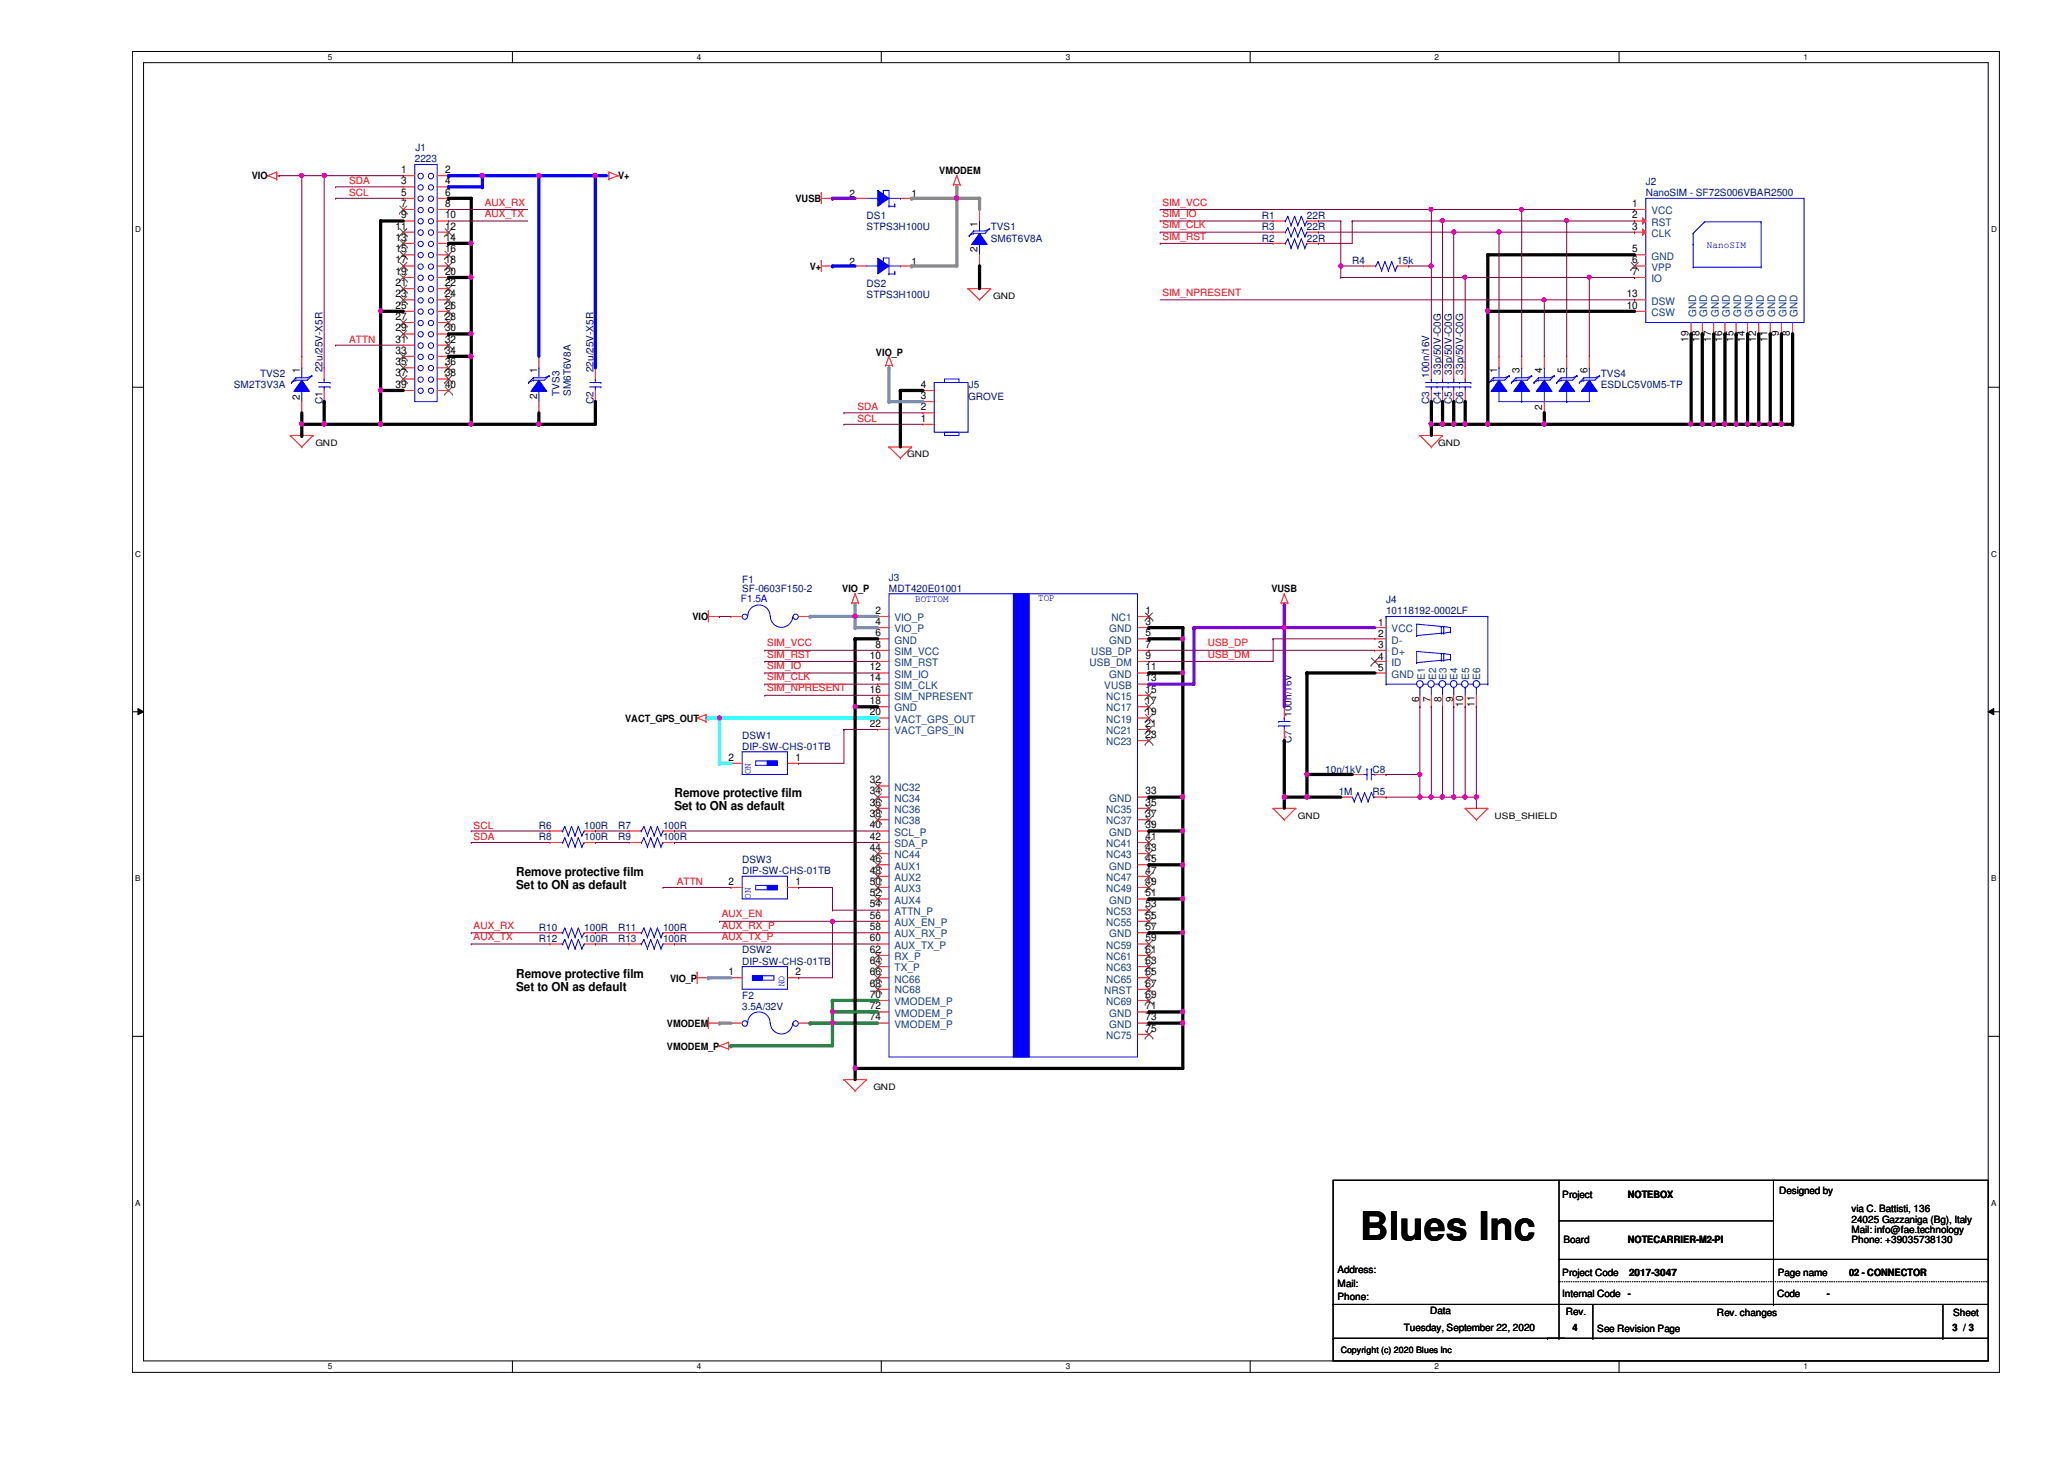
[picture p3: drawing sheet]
<svg xmlns="http://www.w3.org/2000/svg" width="297mm" height="210mm" viewBox="0 0 297 210" stroke-linecap="round" stroke-linejoin="round" font-family="sans-serif">
<defs><g id="words">
<text font-size="5.7" x="195.7" y="178.3">Blues Inc</text>
<g font-size="1.8">
<text x="97.1" y="114.7">Remove protective film</text>
<text x="97.1" y="116.5">Set to ON as default</text>
<text x="74.3" y="126.1">Remove protective film</text>
<text x="74.3" y="127.9">Set to ON as default</text>
<text x="74.3" y="140.7">Remove protective film</text>
<text x="74.3" y="142.5">Set to ON as default</text>
</g>
<g font-size="1.5">
<text x="57.7" y="24.9">1</text>
<text x="57.7" y="26.5">3</text>
<text x="57.7" y="28.2">5</text>
<text x="57.7" y="29.8">7</text>
<text x="64.1" y="28.2">6</text>
<text x="64.1" y="26.5">4</text>
<text x="64.1" y="24.9">2</text>
<text x="64.1" y="29.8">8</text>
<text x="234.9" y="29.8">1</text>
<text x="56.9" y="33">11</text>
<text x="56.9" y="34.6">13</text>
<text x="57.7" y="31.4">9</text>
<text x="64.1" y="31.4">10</text>
<text x="64.1" y="33">12</text>
<text x="64.1" y="34.6">14</text>
<text x="234.9" y="31.4">2</text>
<text x="234.9" y="33">3</text>
<text x="56.9" y="36.3">15</text>
<text x="56.9" y="37.9">17</text>
<text x="56.9" y="39.5">19</text>
<text x="56.9" y="41.1">21</text>
<text x="64.1" y="36.3">16</text>
<text x="64.1" y="37.9">18</text>
<text x="64.1" y="39.5">20</text>
<text x="64.1" y="41.1">22</text>
<text x="234.9" y="36.3">5</text>
<text x="234.9" y="37.9">6</text>
<text x="234.9" y="39.5">7</text>
<text x="56.9" y="42.8">23</text>
<text x="56.9" y="44.4">25</text>
<text x="56.9" y="46">27</text>
<text x="56.9" y="47.7">29</text>
<text x="64.1" y="42.8">24</text>
<text x="64.1" y="44.4">26</text>
<text x="64.1" y="46">28</text>
<text x="64.1" y="47.7">30</text>
<text x="234.1" y="42.8">13</text>
<text x="234.1" y="44.4">10</text>
<text x="56.9" y="49.3">31</text>
<text x="56.9" y="50.9">33</text>
<text x="56.9" y="52.5">35</text>
<text x="64.1" y="49.3">32</text>
<text x="64.1" y="50.9">34</text>
<text x="64.1" y="52.5">36</text>
<text x="243" y="49.1" transform="rotate(-90 243 49.1)">19</text>
<text x="244.6" y="49.1" transform="rotate(-90 244.6 49.1)">18</text>
<text x="246.3" y="49.1" transform="rotate(-90 246.3 49.1)">17</text>
<text x="247.9" y="49.1" transform="rotate(-90 247.9 49.1)">16</text>
<text x="249.5" y="49.1" transform="rotate(-90 249.5 49.1)">15</text>
<text x="251.1" y="49.1" transform="rotate(-90 251.1 49.1)">14</text>
<text x="252.7" y="49.1" transform="rotate(-90 252.7 49.1)">12</text>
<text x="254.4" y="49.1" transform="rotate(-90 254.4 49.1)">11</text>
<text x="256" y="48.3" transform="rotate(-90 256 48.3)">9</text>
<text x="257.6" y="48.3" transform="rotate(-90 257.6 48.3)">8</text>
<text x="56.9" y="54.1">37</text>
<text x="56.9" y="55.8">39</text>
<text x="64.1" y="54.1">38</text>
<text x="64.1" y="55.8">40</text>
<text x="132.5" y="59">2</text>
<text x="132.5" y="57.4">3</text>
<text x="132.5" y="55.8">4</text>
<text x="132.5" y="60.7">1</text>
<text x="126" y="89.9">4</text>
<text x="126" y="88.3">2</text>
<text x="164.8" y="89.9">3</text>
<text x="164.8" y="88.3">1</text>
<text x="125.2" y="94.8">10</text>
<text x="126" y="91.5">6</text>
<text x="126" y="93.2">8</text>
<text x="164.8" y="91.5">5</text>
<text x="164.8" y="94.8">9</text>
<text x="164.8" y="93.2">7</text>
<text x="125.2" y="96.4">12</text>
<text x="125.2" y="98">14</text>
<text x="125.2" y="99.7">16</text>
<text x="125.2" y="101.3">18</text>
<text x="164.8" y="96.4">11</text>
<text x="164.8" y="99.7">15</text>
<text x="164.8" y="101.3">17</text>
<text x="164.8" y="98">13</text>
<text x="125.2" y="102.9">20</text>
<text x="125.2" y="104.6">22</text>
<text x="164.8" y="102.9">19</text>
<text x="164.8" y="104.6">21</text>
<text x="164.8" y="106.2">23</text>
<text x="104.9" y="109.4">2</text>
<text x="114.5" y="109.4">1</text>
<text x="125.2" y="112.7">32</text>
<text x="125.2" y="114.3">34</text>
<text x="125.2" y="115.9">36</text>
<text x="125.2" y="119.2">40</text>
<text x="125.2" y="117.6">38</text>
<text x="164.8" y="115.9">35</text>
<text x="164.8" y="117.6">37</text>
<text x="164.8" y="114.3">33</text>
<text x="164.8" y="119.2">39</text>
<text x="125.2" y="120.8">42</text>
<text x="125.2" y="124">46</text>
<text x="125.2" y="125.7">48</text>
<text x="125.2" y="122.4">44</text>
<text x="164.8" y="120.8">41</text>
<text x="164.8" y="122.4">43</text>
<text x="164.8" y="125.7">47</text>
<text x="164.8" y="124">45</text>
<text x="104.9" y="127.3">2</text>
<text x="114.5" y="127.3">1</text>
<text x="125.2" y="127.3">50</text>
<text x="125.2" y="128.9">52</text>
<text x="125.2" y="130.6">54</text>
<text x="164.8" y="127.3">49</text>
<text x="164.8" y="130.6">53</text>
<text x="164.8" y="128.9">51</text>
<text x="125.2" y="132.2">56</text>
<text x="125.2" y="133.8">58</text>
<text x="125.2" y="135.4">60</text>
<text x="125.2" y="137.1">62</text>
<text x="164.8" y="132.2">55</text>
<text x="164.8" y="133.8">57</text>
<text x="164.8" y="135.4">59</text>
<text x="164.8" y="137.1">61</text>
<text x="104.9" y="140.3">1</text>
<text x="114.5" y="140.3">2</text>
<text x="125.2" y="140.3">66</text>
<text x="125.2" y="143.6">70</text>
<text x="125.2" y="141.9">68</text>
<text x="125.2" y="138.7">64</text>
<text x="164.8" y="143.6">69</text>
<text x="164.8" y="138.7">63</text>
<text x="164.8" y="141.9">67</text>
<text x="164.8" y="140.3">65</text>
<text x="125.2" y="145.2">72</text>
<text x="125.2" y="146.8">74</text>
<text x="164.8" y="145.2">71</text>
<text x="164.8" y="146.8">73</text>
<text x="164.8" y="148.4">75</text>
</g>
<g font-size="1.5" fill="#004080">
<text x="237.7" y="30.8">VCC</text>
<text x="237.7" y="32.5">RST</text>
<text x="237.7" y="34.1">CLK</text>
<text x="237.7" y="37.3">GND</text>
<text x="237.7" y="38.9">VPP</text>
<text x="237.7" y="40.6">IO</text>
<text x="237.7" y="43.8">DSW</text>
<text x="237.7" y="45.5">CSW</text>
<text x="244.1" y="45.6" transform="rotate(-90 244.1 45.6)">GND</text>
<text x="245.7" y="45.6" transform="rotate(-90 245.7 45.6)">GND</text>
<text x="247.4" y="45.6" transform="rotate(-90 247.4 45.6)">GND</text>
<text x="249" y="45.6" transform="rotate(-90 249 45.6)">GND</text>
<text x="250.6" y="45.6" transform="rotate(-90 250.6 45.6)">GND</text>
<text x="252.2" y="45.6" transform="rotate(-90 252.2 45.6)">GND</text>
<text x="253.8" y="45.6" transform="rotate(-90 253.8 45.6)">GND</text>
<text x="255.5" y="45.6" transform="rotate(-90 255.5 45.6)">GND</text>
<text x="257.1" y="45.6" transform="rotate(-90 257.1 45.6)">GND</text>
<text x="258.7" y="45.6" transform="rotate(-90 258.7 45.6)">GND</text>
<text x="128.7" y="89.4">VIO_P</text>
<text x="160" y="89.4">NC1</text>
<text x="128.7" y="95.8">SIM_RST</text>
<text x="128.7" y="91">VIO_P</text>
<text x="128.7" y="92.6">GND</text>
<text x="128.7" y="94.2">SIM_VCC</text>
<text x="156.8" y="95.8">USB_DM</text>
<text x="157.1" y="94.2">USB_DP</text>
<text x="159.6" y="91">GND</text>
<text x="159.6" y="92.6">GND</text>
<text x="200.3" y="91">VCC</text>
<text x="200.3" y="92.6">D-</text>
<text x="200.3" y="94.2">D+</text>
<text x="200.3" y="95.8">ID</text>
<text x="128.7" y="97.5">SIM_IO</text>
<text x="128.7" y="99.1">SIM_CLK</text>
<text x="128.7" y="100.7">SIM_NPRESENT</text>
<text x="158.9" y="99.1">VUSB</text>
<text x="159.2" y="100.7">NC15</text>
<text x="159.6" y="97.5">GND</text>
<text x="200.3" y="97.5">GND</text>
<text x="128.7" y="102.4">GND</text>
<text x="128.7" y="104">VACT_GPS_OUT</text>
<text x="128.7" y="105.6">VACT_GPS_IN</text>
<text x="159.2" y="102.4">NC17</text>
<text x="159.2" y="104">NC19</text>
<text x="159.2" y="105.6">NC21</text>
<text x="159.2" y="107.2">NC23</text>
<text x="128.7" y="113.7">NC32</text>
<text x="128.7" y="115.4">NC34</text>
<text x="128.7" y="117">NC36</text>
<text x="128.7" y="118.6">NC38</text>
<text x="159.2" y="117">NC35</text>
<text x="159.2" y="118.6">NC37</text>
<text x="159.6" y="115.4">GND</text>
<text x="128.7" y="120.2">SCL_P</text>
<text x="128.7" y="121.9">SDA_P</text>
<text x="128.7" y="125.1">AUX1</text>
<text x="128.7" y="123.5">NC44</text>
<text x="159.2" y="121.9">NC41</text>
<text x="159.2" y="123.5">NC43</text>
<text x="159.6" y="120.2">GND</text>
<text x="159.6" y="125.1">GND</text>
<text x="128.7" y="126.7">AUX2</text>
<text x="128.7" y="128.4">AUX3</text>
<text x="128.7" y="130">AUX4</text>
<text x="128.7" y="131.6">ATTN_P</text>
<text x="159.2" y="126.7">NC47</text>
<text x="159.2" y="128.4">NC49</text>
<text x="159.2" y="131.6">NC53</text>
<text x="159.6" y="130">GND</text>
<text x="128.7" y="133.2">AUX_EN_P</text>
<text x="128.7" y="134.9">AUX_RX_P</text>
<text x="128.7" y="136.5">AUX_TX_P</text>
<text x="159.2" y="133.2">NC55</text>
<text x="159.2" y="136.5">NC59</text>
<text x="159.6" y="134.9">GND</text>
<text x="128.7" y="141.4">NC66</text>
<text x="128.7" y="139.7">TX_P</text>
<text x="128.7" y="138.1">RX_P</text>
<text x="158.9" y="143">NRST</text>
<text x="159.2" y="139.7">NC63</text>
<text x="159.2" y="141.4">NC65</text>
<text x="159.2" y="138.1">NC61</text>
<text x="128.7" y="144.6">VMODEM_P</text>
<text x="128.7" y="146.3">VMODEM_P</text>
<text x="128.7" y="147.9">VMODEM_P</text>
<text x="159.2" y="149.5">NC75</text>
<text x="159.2" y="144.6">NC69</text>
<text x="159.6" y="146.3">GND</text>
<text x="159.6" y="147.9">GND</text>
</g>
<g font-size="1.4" fill="#000080">
<text x="59.7" y="23.4">2223</text>
<text x="59.8" y="21.8">J1</text>
<text x="236.9" y="26.6">J2</text>
<text x="236.9" y="28.2">NanoSIM - SF72S006VBAR2500</text>
<text x="124.7" y="31.5">DS1</text>
<text x="124.7" y="33.1">STPS3H100U</text>
<text x="142.6" y="33.1">TVS1</text>
<text x="142.6" y="34.8">SM6T6V8A</text>
<text x="181.6" y="33.1">R3</text>
<text x="181.6" y="34.8">R2</text>
<text x="181.6" y="31.5">R1</text>
<text x="188.1" y="33.1">22R</text>
<text x="188.1" y="34.8">22R</text>
<text x="188.1" y="31.5">22R</text>
<text x="124.7" y="41.3">DS2</text>
<text x="194.6" y="38">R4</text>
<text x="201.1" y="38">15k</text>
<text x="124.7" y="42.9">STPS3H100U</text>
<text x="46.4" y="53.6" transform="rotate(-90 46.4 53.6)">22u/25V-X5R</text>
<text x="85.4" y="53.6" transform="rotate(-90 85.4 53.6)">22u/25V-X5R</text>
<text x="207.3" y="53.9" transform="rotate(-90 207.3 53.9)">33p/50V-C0G</text>
<text x="209" y="53.9" transform="rotate(-90 209 53.9)">33p/50V-C0G</text>
<text x="210.6" y="53.9" transform="rotate(-90 210.6 53.9)">33p/50V-C0G</text>
<text x="33.7" y="55.9">SM2T3V3A</text>
<text x="37.4" y="54.3">TVS2</text>
<text x="46.4" y="58.1" transform="rotate(-90 46.4 58.1)">C1</text>
<text x="80.5" y="57" transform="rotate(-90 80.5 57)">TVS3</text>
<text x="82.2" y="57" transform="rotate(-90 82.2 57)">SM6T6V8A</text>
<text x="85.4" y="58.1" transform="rotate(-90 85.4 58.1)">C2</text>
<text x="139.3" y="57.5">GROVE</text>
<text x="139.4" y="55.9">J5</text>
<text x="205.7" y="58.1" transform="rotate(-90 205.7 58.1)">C3</text>
<text x="205.7" y="54.4" transform="rotate(-90 205.7 54.4)">100n/16V</text>
<text x="207.3" y="58.1" transform="rotate(-90 207.3 58.1)">C4</text>
<text x="209" y="58.1" transform="rotate(-90 209 58.1)">C5</text>
<text x="210.6" y="58.1" transform="rotate(-90 210.6 58.1)">C6</text>
<text x="230.4" y="54.3">TVS4</text>
<text x="230.4" y="55.9">ESDLC5V0M5-TP</text>
<text x="106.8" y="83.9">F1</text>
<text x="127.9" y="83.5">J3</text>
<text x="106.8" y="85.1">SF-0603F150-2</text>
<text x="127.9" y="85.1">MDT420E01001</text>
<text x="199.5" y="86.8">J4</text>
<text x="199.5" y="88.4">10118192-0002LF</text>
<text x="106.8" y="106.3">DSW1</text>
<text x="106.8" y="107.9">DIP-SW-CHS-01TB</text>
<text x="185.9" y="106.9" transform="rotate(-90 185.9 106.9)">C7</text>
<text x="185.9" y="103.1" transform="rotate(-90 185.9 103.1)">100n/16V</text>
<text x="190.7" y="111.2">10n/1kV</text>
<text x="197.5" y="111.2">C8</text>
<text x="77.6" y="119.3">R6</text>
<text x="84.1" y="119.3">100R</text>
<text x="88.9" y="119.3">R7</text>
<text x="95.4" y="119.3">100R</text>
<text x="192.7" y="114.4">1M</text>
<text x="197.5" y="114.4">R5</text>
<text x="77.6" y="120.9">R8</text>
<text x="84.1" y="120.9">100R</text>
<text x="88.9" y="120.9">R9</text>
<text x="95.4" y="120.9">100R</text>
<text x="106.8" y="124.2">DSW3</text>
<text x="106.8" y="125.8">DIP-SW-CHS-01TB</text>
<text x="77.6" y="133.9">R10</text>
<text x="77.6" y="135.6">R12</text>
<text x="84.1" y="133.9">100R</text>
<text x="84.1" y="135.6">100R</text>
<text x="88.9" y="133.9">R11</text>
<text x="88.9" y="135.6">R13</text>
<text x="95.4" y="133.9">100R</text>
<text x="95.4" y="135.6">100R</text>
<text x="106.8" y="137.2">DSW2</text>
<text x="106.8" y="143.7">F2</text>
<text x="106.8" y="138.8">DIP-SW-CHS-01TB</text>
<text x="106.8" y="145.3">3.5A/32V</text>
</g>
<g font-size="1.4">
<text x="36.2" y="25.8">VIO</text>
<text x="88.9" y="25.8">V+</text>
<text x="114.5" y="29.1">VUSB</text>
<text x="122.3" y="28.4">2</text>
<text x="131.2" y="28.4">1</text>
<text x="135.2" y="25">VMODEM</text>
<text x="140.7" y="32.6" transform="rotate(-90 140.7 32.6)">1</text>
<text x="116.5" y="38.8">V+</text>
<text x="122.3" y="38.2">2</text>
<text x="131.2" y="38.2">1</text>
<text x="140.7" y="36.3" transform="rotate(-90 140.7 36.3)">2</text>
<text x="43.1" y="53.7" transform="rotate(-90 43.1 53.7)">1</text>
<text x="77.3" y="53.7" transform="rotate(-90 77.3 53.7)">1</text>
<text x="126.1" y="51.2">VIO_P</text>
<text x="215.5" y="53.7" transform="rotate(-90 215.5 53.7)">1</text>
<text x="218.7" y="53.7" transform="rotate(-90 218.7 53.7)">3</text>
<text x="222" y="53.7" transform="rotate(-90 222 53.7)">4</text>
<text x="225.2" y="53.7" transform="rotate(-90 225.2 53.7)">5</text>
<text x="228.5" y="53.7" transform="rotate(-90 228.5 53.7)">6</text>
<text x="43.1" y="57.6" transform="rotate(-90 43.1 57.6)">2</text>
<text x="77.3" y="57.4" transform="rotate(-90 77.3 57.4)">2</text>
<text x="222" y="58.9" transform="rotate(-90 222 58.9)">2</text>
<text x="99.7" y="89.2">VIO</text>
<text x="121.2" y="85.1">VIO_P</text>
<text x="183" y="85.1">VUSB</text>
<text x="198.3" y="90">1</text>
<text x="198.3" y="91.7">2</text>
<text x="198.3" y="93.3">3</text>
<text x="198.3" y="94.9">4</text>
<text x="198.3" y="96.5">5</text>
<text x="204.3" y="101" transform="rotate(-90 204.3 101)">6</text>
<text x="205.9" y="101" transform="rotate(-90 205.9 101)">7</text>
<text x="207.5" y="101" transform="rotate(-90 207.5 101)">8</text>
<text x="209.1" y="101" transform="rotate(-90 209.1 101)">9</text>
<text x="210.6" y="101.7" transform="rotate(-90 210.6 101.7)">10</text>
<text x="212.2" y="101.7" transform="rotate(-90 212.2 101.7)">11</text>
<text x="90" y="103.8">VACT_GPS_OUT</text>
<text x="96.4" y="141.2">VIO_P</text>
<text x="96" y="147.7">VMODEM</text>
<text x="96" y="151">VMODEM_P</text>
<text x="224.8" y="172.4">Project</text>
<text x="234.3" y="172.4">NOTEBOX</text>
<text x="256" y="171.8">Designed by</text>
<text x="225" y="178.8">Board</text>
<text x="234.3" y="178.8">NOTECARRIER-M2-PI</text>
<text x="266.4" y="174.4">via C. Battisti, 136</text>
<text x="266.4" y="175.9">24025 Gazzaniga (Bg), Italy</text>
<text x="266.4" y="177.4">Mail: info@fae.technology</text>
<text x="266.4" y="178.9">Phone: +39035738130</text>
<text x="192.5" y="183.2">Address:</text>
<text x="192.5" y="185.1">Mail:</text>
<text x="224.8" y="183.5">Project Code</text>
<text x="234.4" y="183.5">2017-3047</text>
<text x="255.9" y="183.5">Page name</text>
<text x="266.1" y="183.5">02 - CONNECTOR</text>
<text x="192.5" y="187.1">Phone:</text>
<text x="202" y="191.5">Tuesday, September 22, 2020</text>
<text x="205.8" y="189">Data</text>
<text x="224.8" y="186.6">Internal Code</text>
<text x="225.3" y="189.2">Rev.</text>
<text x="226.3" y="191.5">4</text>
<text x="229.9" y="191.6">See Revision Page</text>
<text x="234.3" y="186.6">-</text>
<text x="247.1" y="189.4">Rev. changes</text>
<text x="255.7" y="186.6">Code</text>
<text x="262.9" y="186.6">-</text>
<text x="281" y="191.5">3 /// 3</text>
<text x="281" y="191.5">3</text>
<text x="281.1" y="189.4">Sheet</text>
<text x="283.3" y="191.5">3</text>
</g>
<g font-size="1.4" fill="#f00">
<text x="50.2" y="28.2">SCL</text>
<text x="50.2" y="26.5">SDA</text>
<text x="69.8" y="29.6">AUX_RX</text>
<text x="167.3" y="29.6">SIM_VCC</text>
<text x="69.8" y="31.2">AUX_TX</text>
<text x="167.3" y="31.2">SIM_IO</text>
<text x="167.3" y="32.9">SIM_CLK</text>
<text x="167.3" y="34.5">SIM_RST</text>
<text x="167.3" y="42.6">SIM_NPRESENT</text>
<text x="50.2" y="49.3">ATTN</text>
<text x="123.4" y="59.1">SDA</text>
<text x="123.4" y="60.7">SCL</text>
<text x="110.4" y="93">SIM_VCC</text>
<text x="110.4" y="94.6">SIM_RST</text>
<text x="173.8" y="93">USB_DP</text>
<text x="173.8" y="94.6">USB_DM</text>
<text x="110.4" y="96.3">SIM_IO</text>
<text x="110.4" y="97.9">SIM_CLK</text>
<text x="110.4" y="99.5">SIM_NPRESENT</text>
<text x="68.2" y="119.2">SCL</text>
<text x="68.2" y="120.9">SDA</text>
<text x="97.4" y="127.3">ATTN</text>
<text x="103.9" y="132">AUX_EN</text>
<text x="68.2" y="135.3">AUX_TX</text>
<text x="68.2" y="133.6">AUX_RX</text>
<text x="103.9" y="135.3">AUX_TX_P</text>
<text x="103.9" y="133.6">AUX_RX_P</text>
</g>
<g font-size="1.4" fill="#00f">
<text x="245.7" y="35.7">NanoSIM</text>
<text x="106.6" y="86.6">F1.5A</text>
<text x="131.7" y="86.6">BOTTOM</text>
<text x="149.4" y="86.4">TOP</text>
<text x="108" y="111.4" transform="rotate(-90 108 111.4)">ON</text>
<text x="108" y="129.3" transform="rotate(-90 108 129.3)">ON</text>
<text x="112.1" y="140.4" transform="rotate(90 112.1 140.4)">ON</text>
</g>
<g font-size="1.4" fill="#004080">
<text x="205.1" y="97.8" transform="rotate(-90 205.1 97.8)">E1</text>
<text x="206.7" y="97.8" transform="rotate(-90 206.7 97.8)">E2</text>
<text x="208.2" y="97.8" transform="rotate(-90 208.2 97.8)">E3</text>
<text x="209.8" y="97.8" transform="rotate(-90 209.8 97.8)">E4</text>
<text x="211.4" y="97.8" transform="rotate(-90 211.4 97.8)">E5</text>
<text x="213" y="97.8" transform="rotate(-90 213 97.8)">E6</text>
<text x="128.8" y="142.9">NC68</text>
</g>
<g font-size="1.3">
<text x="142.9" y="43.1">GND</text>
<text x="45.4" y="64.2">GND</text>
<text x="130.6" y="65.8">GND</text>
<text x="207" y="64.2">GND</text>
<text x="186.8" y="117.8">GND</text>
<text x="215.1" y="117.8">USB_SHIELD</text>
<text x="125.7" y="156.8">GND</text>
<text x="193" y="194.7">Copyright (c) 2020 Blues Inc</text>
</g>
<g font-size="1.2">
<text x="47.2" y="8.6">5</text>
<text x="100.3" y="8.6">4</text>
<text x="153.4" y="8.6">3</text>
<text x="206.5" y="8.6">2</text>
<text x="259.5" y="8.6">1</text>
<text x="19.5" y="33.4">D</text>
<text x="286.6" y="33.4">D</text>
<text x="19.5" y="80.1">C</text>
<text x="286.6" y="80.1">C</text>
<text x="19.5" y="126.8">B</text>
<text x="286.6" y="126.8">B</text>
<text x="19.5" y="173.5">A</text>
<text x="286.6" y="173.5">A</text>
<text x="47.2" y="197">5</text>
<text x="100.3" y="197">4</text>
<text x="153.4" y="197">3</text>
<text x="206.5" y="197">2</text>
<text x="259.5" y="197">1</text>
</g>
</g></defs>
<path d="M19.1 7.4h268.6v190h-268.6zM20.7 9h265.4v186.8h-265.4z" fill="none" stroke="#000" stroke-width=".14"/>
<g fill="#fff">
<path d="M47.2 7.6h.6v1.3h-.6z"/>
<path d="M47.2 196h.6v1.3h-.6z"/>
</g>
<path d="M73.7 7.4v1.6M73.7 195.8v1.6" fill="none" stroke="#000" stroke-width=".14"/>
<g fill="#fff">
<path d="M100.3 7.6h.6v1.3h-.6z"/>
<path d="M100.3 196h.6v1.3h-.6z"/>
</g>
<path d="M126.8 7.4v1.6M126.8 195.8v1.6" fill="none" stroke="#000" stroke-width=".14"/>
<g fill="#fff">
<path d="M153.4 7.6h.6v1.3h-.6z"/>
<path d="M153.4 196h.6v1.3h-.6z"/>
</g>
<path d="M179.9 7.4v1.6M179.9 195.8v1.6" fill="none" stroke="#000" stroke-width=".14"/>
<g fill="#fff">
<path d="M206.5 7.6h.6v1.3h-.6z"/>
<path d="M206.5 196h.6v1.3h-.6z"/>
</g>
<path d="M233 7.4v1.6M233 195.8v1.6" fill="none" stroke="#000" stroke-width=".14"/>
<g fill="#fff">
<path d="M259.5 7.6h.6v1.3h-.6z"/>
<path d="M259.5 196h.6v1.3h-.6z"/>
<path d="M19.5 32.3h.8v1.4h-.8z"/>
<path d="M286.6 32.3h.8v1.4h-.8z"/>
<path d="M19.5 79h.8v1.3h-.8z"/>
<path d="M286.6 79h.8v1.3h-.8z"/>
</g>
<path d="M19.1 55.7h1.6M286.1 55.7h1.6" fill="none" stroke="#000" stroke-width=".14"/>
<g fill="#fff">
<path d="M19.5 125.7h.7v1.3h-.7z"/>
<path d="M286.6 125.7h.7v1.3h-.7z"/>
</g>
<path d="M19.1 102.4h1.6M19.9 101.9l.8 .5-.8 .4zM286.1 102.4l.8-.5v.9zM286.1 102.4h1.6" fill="none" stroke="#000" stroke-width=".14"/>
<path d="M19.9 101.9l.8 .5-.8 .4zM286.1 102.4l.8-.5v.9z" fill="#000"/>
<g fill="#fff">
<path d="M19.5 172.4h.7v1.3h-.7z"/>
<path d="M286.6 172.4h.7v1.3h-.7z"/>
</g>
<g fill="none" stroke="#000" stroke-width=".14">
<path d="M19.1 149.1h1.6M286.1 149.1h1.6M191.9 169.8h94.2v26h-94.2zM224.4 169.8v22.7M224.4 175.6h30.8M255.2 174.7h.1M255.2 175.6h.1M255.2 169.8v17.9M191.9 192.5h.1M191.9 187.7h.1M191.9 192.5h94.2M191.9 187.7h94.2"/>
<path d="M222.7 192.5h.1M224.4 192.5h.1M224.4 181.2h61.7M229.2 192.5h.1M229.2 187.7v4.8M255.2 187.7h.1M279.6 192.5h.1M279.6 187.7v4.8M286.1 181.2h.1"/>
</g>
<g fill="none" stroke="#f00" stroke-width=".14">
<path d="M38.5 25.3h.1M38.5 25.3l1.3 .5M39.8 25.8h.1M39.8 24.8h.1M39.8 25.3h.4M39.8 24.8v1M39.8 24.8l-1.3 .5M40.2 25.3h.1M87.3 25.3h.1M87.3 25.3h.3M87.6 24.8h.1M87.6 25.8h.1"/>
<path d="M87.6 24.8v1M87.6 24.8l1.3 .5M88.9 25.3h.1M88.9 25.3l-1.3 .5M118.2 27.7h.1M118.2 37.5h.1M118.2 28.5h1.6M118.2 27.7v1.6M118.2 37.5v1.6M118.2 38.3h1.6M119.8 28.5h.1M119.8 38.3h.1"/>
<path d="M137.2 26.6h.1M137.2 26.6h1M137.7 26.9h.1M137.7 25.3h.1M137.7 26.6v.3M137.7 25.3l-.5 1.3M137.7 25.3l.5 1.3M138.2 26.6h.1M183.2 33.4h.1M183.2 33.4h1.6M188.1 33.4h1.6M189.7 33.4h.1"/>
<path d="M46.7 52.9h.1M46.7 57.8h.1M46.7 52.9v1.6M46.7 56.2v1.6M127.5 52.6h.1M127.5 52.6h.9M127.9 52.9h.1M127.9 51.3h.1M127.9 52.6v.3M127.9 51.3l-.4 1.3M127.9 51.3l.5 1.3M128.4 52.6h.1"/>
<path d="M139.3 41.5h.1M139.3 41.5h3.3M139.3 41.5l1.7 1.6M141 43.1h.1M142.6 41.5h.1M142.6 41.5l-1.6 1.6M41.8 62.7h.1M41.8 62.7h3.2M41.8 62.7l1.6 1.6M43.4 64.3h.1M45 62.7h.1M45 62.7l-1.6 1.6"/>
<path d="M127.9 64.3h.1M127.9 64.3h3.3M127.9 64.3l1.7 1.6M129.6 65.9h.1M131.2 64.3h.1M131.2 64.3l-1.6 1.6M204.3 62.7h.1M204.3 62.7h3.3M204.3 62.7l1.7 1.6M206 64.3h.1M207.6 62.7h.1M207.6 62.7l-1.6 1.6"/>
<path d="M101.9 87.8h.1M101.9 88.7h1.6M101.9 87.8v1.7M103.5 88.7h.1M122.6 86.7h.1M122.6 86.7h1M123.1 87h.1M123.1 85.4h.1M123.1 86.7v.3M123.1 85.4l.5 1.3M123.1 85.4l-.5 1.3M123.6 86.7h.1"/>
<path d="M184.4 86.7h.1M184.4 86.7h.9M184.8 87h.1M184.8 85.4h.1M184.8 86.7v.3M184.8 85.4l-.4 1.3M184.8 85.4l.5 1.3M185.3 86.7h.1M100.3 103.3h.1M100.3 103.3l1.3 .5M101.6 103.8h.1M101.6 102.8h.1"/>
<path d="M101.6 102.8v1M101.6 103.3h.3M101.6 102.8l-1.3 .5M101.9 103.3h.1M183.2 116.3h.1M183.2 116.3h3.3M183.2 116.3l1.6 1.6M184.8 117.9h.1M186.5 116.3h.1M186.5 116.3l-1.7 1.6M210.9 116.3h.1M210.9 116.3h3.2"/>
<path d="M210.9 116.3l1.6 1.6M212.5 117.9h.1M214.1 116.3h.1M214.1 116.3l-1.6 1.6M100.3 139.9h.1M100.3 139.9v1.6M100.3 140.7h1.6M101.9 146.4h.1M101.9 140.7h.1M101.9 146.4v1.6M101.9 147.2h1.6M103.5 150.5h.1"/>
<path d="M103.5 147.2h.1M103.5 150.5l1.4 .4M104.9 149.9h.1M104.9 150.9h.1M104.9 149.9v1M104.9 150.5h.3M104.9 149.9l-1.4 .6M105.2 150.5h.1M105.2 147.2h.1M105.2 147.2h1.6M114.9 147.2h1.7M116.6 147.2h.1"/>
<path d="M121.5 155.3h.1M121.5 155.3h3.2M121.5 155.3l1.6 1.6M123.1 156.9h.1M124.7 155.3h.1M124.7 155.3l-1.6 1.6"/>
</g>
<path d="M224.4 184.4h61.7M286.1 184.4h.1" fill="none" stroke="#000" stroke-width=".14" stroke-dasharray="0 .3"/>
<g fill="none" stroke="#00f" stroke-width=".14">
<path d="M184.8 33.4h.2M185 33.4h.1M185.3 32.8h.1M185.3 32.8l-.3 .6M185.3 32.8l.5 1.2M185.8 34h.1M186.3 32.8h.1M186.3 32.8l-.5 1.2M186.3 32.8l.5 1.2M186.8 34h.1M187.3 32.8h.1M187.3 32.8l-.5 1.2"/>
<path d="M187.3 32.8l.5 1.2M187.8 34h.1M188.1 33.4h.1M188.1 33.4l-.3 .6M45.8 55.7h1.7M45.8 55h1.7M46.7 54.5h.1M46.7 55.7h.1M46.7 54.5v.5M46.7 55.7v.5M47.5 55.7h.1M47.5 55h.1"/>
<path d="M214.2 55h.1M214.9 54.7h.1M214.9 54.4h.1M214.9 54.7l-.7 .3M214.9 54.4l-.7 .6M215.7 52.9h.1M215.7 56.2h.1M215.7 52.9v1.5M215.7 56.2v1.6h13v-1.6M217.2 54.1h.1M217.2 54.1l-.7 .6h-1.6M217.2 54.1l-.7 .3h-1.6"/>
<path d="M217.5 55h.1M218.2 54.7h.1M218.2 54.4h.1M218.2 54.4l-.7 .6M218.2 54.7l-.7 .3M219 56.2h.1M219 57.8h.1M219 52.9h.1M219 52.9v1.5M219 56.2v1.6M220.4 54.1h.1M220.4 54.1l-.6 .6h-1.6"/>
<path d="M220.4 54.1l-.6 .3h-1.6M220.8 55h.1M221.4 54.7h.1M221.4 54.4h.1M221.4 54.7l-.6 .3M221.4 54.4l-.6 .6M222.3 57.8h.1M222.3 52.9h.1M222.3 56.2h.1M222.3 52.9v1.5M222.3 56.2v1.6M223.7 54.1h.1"/>
<path d="M223.7 54.1l-.6 .6h-1.7M223.7 54.1l-.6 .3h-1.7M224 55h.1M224.7 54.7h.1M224.7 54.4h.1M224.7 54.7l-.7 .3M224.7 54.4l-.7 .6M225.5 57.8h.1M225.5 52.9h.1M225.5 56.2h.1M225.5 52.9v1.5M225.5 56.2v1.6"/>
<path d="M226.9 54.1h.1M226.9 54.1l-.6 .6h-1.6M226.9 54.1l-.6 .3h-1.6M227.3 55h.1M227.9 54.7h.1M227.9 54.4h.1M227.9 54.4l-.6 .6M227.9 54.7l-.6 .3M228.7 52.9h.1M228.7 56.2h.1M228.7 52.9v1.5M230.2 54.1h.1"/>
<path d="M230.2 54.1l-.7 .6h-1.6M230.2 54.1l-.7 .3h-1.6M107.6 147.2a1.61 1.61 0 0 1 1.6-1.6 1.61 1.61 0 0 1 1.6 1.6M110.9 147.2a1.61 1.61 0 0 0 1.6 1.6 1.61 1.61 0 0 0 1.6-1.6"/>
<circle cx="107.2" cy="147.3" r=".39"/>
<circle cx="114.5" cy="147.3" r=".39"/>
</g>
<path d="M219 54.7l1.1 1.6h-2.3z" fill-rule="evenodd" fill="#00f"/>
<path d="M219 54.7l1.1 1.6h-2.3z" fill="none" stroke="#00f" stroke-width=".14"/>
<path d="M215.7 54.7l1.2 1.6h-2.3z" fill-rule="evenodd" fill="#00f"/>
<path d="M215.7 54.7l1.2 1.6h-2.3z" fill="none" stroke="#00f" stroke-width=".14"/>
<path d="M222.3 54.7l1.1 1.6h-2.3z" fill-rule="evenodd" fill="#00f"/>
<path d="M222.3 54.7l1.1 1.6h-2.3z" fill="none" stroke="#00f" stroke-width=".14"/>
<path d="M225.5 54.7l1.1 1.6h-2.2z" fill-rule="evenodd" fill="#00f"/>
<path d="M225.5 54.7l1.1 1.6h-2.2z" fill="none" stroke="#00f" stroke-width=".14"/>
<path d="M228.7 54.7l1.2 1.6h-2.3z" fill-rule="evenodd" fill="#00f"/>
<path d="M42.6 54.7h.1M42.6 54.7h1.6M134.5 55h4.8v7.2h-4.8zM135.9 54.5h2.1v.5h-2.1zM228.7 54.7l1.2 1.6h-2.3zM135.9 62.2h2.1v.5h-2.1z" fill="none" stroke="#00f" stroke-width=".14"/>
<g fill="none" stroke="#f00" stroke-width=".14">
<path d="M132.8 59.4h.1M132.8 57.8h.1M132.8 56.2h.1M132.8 59.4h1.7M132.8 57.8h1.7M132.8 56.2h1.7M215.7 51.3h.1M215.7 51.3v1.6M219 51.3h.1M219 51.3v1.6M222.3 59.4h.1M222.3 51.3h.1"/>
<path d="M222.3 51.3v1.6M222.3 57.8v1.6M225.5 51.3h.1M225.5 51.3v1.6M228.7 51.3h.1M228.7 51.3v1.6M132.8 61h.1M132.8 61h1.7"/>
</g>
<path d="M43.4 54.7l1.1 1.6h-2.2z" fill-rule="evenodd" fill="#00f"/>
<g fill="none" stroke="#00f" stroke-width=".14">
<path d="M42 55h.1M42.6 54.4h.1M42.6 54.4l-.6 .6M42.6 54.7l-.6 .3M43.4 54.7l1.1 1.6h-2.2zM43.4 52.9h.1M43.4 56.2h.1M43.4 52.9v1.5M43.4 56.2v1.6M44.9 54.1h.1M44.9 54.1l-.7 .3h-1.6M44.9 54.1l-.7 .6"/>
<path d="M127.9 85.4h35.8v66.7h-35.8z"/>
</g>
<path d="M43.4 51.3h.1M43.4 59.4h.1M43.4 51.3v1.6M43.4 57.8v1.6" fill="none" stroke="#f00" stroke-width=".14"/>
<path d="M145.8 85.4h2.3v66.7h-2.3z" fill-rule="evenodd" fill="#00f"/>
<g fill="none" stroke="#00f" stroke-width=".14">
<path d="M145.8 85.4h2.3v66.7h-2.3zM80.8 119.5h.2M81 119.5h.1M81.3 118.9h.1M81.3 118.9l-.3 .6M81.3 118.9l.5 1.3M82.3 118.9h.1M82.3 118.9l-.5 1.3M82.3 118.9l.5 1.3M83.2 118.9h.1M83.2 118.9l-.4 1.3M83.2 118.9l.5 1.3"/>
<path d="M84.1 119.5h.1M84.1 119.5l-.4 .7M81.8 120.2h.1M82.8 120.2h.1M83.7 120.2h.1M106.8 126.1h6.5v3.2h-6.5z"/>
</g>
<g fill="none" stroke="#f00" stroke-width=".14">
<path d="M126.3 95.2h.1M126.3 96.8h.1M126.3 98.4h.1M126.3 90.3h.1M126.3 91.9h.1M126.3 88.7h.1M126.3 93.6h.1M126.3 95.2h1.6M126.3 96.8h1.6M126.3 98.4h1.6M126.3 90.3h1.6M126.3 91.9h1.6"/>
<path d="M126.3 88.7h1.6M126.3 93.6h1.6M163.7 95.2h1.7M163.7 96.8h1.7M163.7 98.4h1.7M163.7 90.3h1.7M163.7 91.9h1.7M163.7 88.7h1.7M163.7 93.6h1.7M165.4 96.8h.1M165.4 90.3h.1M165.4 91.9h.1"/>
<path d="M165.4 95.2h.1M165.4 88.7h.1M165.4 93.6h.1M165.4 98.4h.1M79.2 119.5h.1M79.2 119.5h1.6M84.1 119.5h1.6M85.7 119.5h.1M126.3 100h.1M126.3 101.7h.1M126.3 103.3h.1M126.3 104.9h.1"/>
<path d="M126.3 114.7h.1M126.3 116.3h.1M126.3 119.5h.1M126.3 113.1h.1M126.3 117.9h.1M126.3 100h1.6M126.3 101.7h1.6M126.3 103.3h1.6M126.3 104.9h1.6M126.3 114.7h1.6M126.3 116.3h1.6M126.3 117.9h1.6"/>
<path d="M126.3 119.5h1.6M126.3 113.1h1.6M163.7 100h1.7M163.7 101.7h1.7M163.7 103.3h1.7M163.7 104.9h1.7M163.7 106.6h1.7M163.7 114.7h1.7M163.7 116.3h1.7M163.7 117.9h1.7M163.7 119.5h1.7M165.4 100h.1"/>
<path d="M165.4 101.7h.1M165.4 103.3h.1M165.4 104.9h.1M165.4 106.6h.1M165.4 116.3h.1M165.4 117.9h.1M165.4 114.7h.1M165.4 119.5h.1M126.3 121.2h.1M126.3 124.4h.1M126.3 126.1h.1M126.3 127.7h.1"/>
<path d="M126.3 129.3h.1M126.3 130.9h.1M126.3 132.5h.1M126.3 134.2h.1M126.3 122.8h.1M126.3 135.8h.1M126.3 139.1h.1M126.3 137.5h.1M126.3 121.2h1.6M126.3 122.8h1.6M126.3 124.4h1.6M126.3 126.1h1.6"/>
<path d="M126.3 127.7h1.6M126.3 129.3h1.6M126.3 130.9h1.6M126.3 132.5h1.6M126.3 134.2h1.6M126.3 135.8h1.6M126.3 139.1h1.6M126.3 137.5h1.6M163.7 121.2h1.7M163.7 122.8h1.7M163.7 124.4h1.7M163.7 126.1h1.7"/>
<path d="M163.7 127.7h1.7M163.7 129.3h1.7M163.7 130.9h1.7M163.7 132.5h1.7M163.7 134.2h1.7M163.7 135.8h1.7M163.7 139.1h1.7M163.7 137.5h1.7M165.4 121.2h.1M165.4 122.8h.1M165.4 126.1h.1M165.4 127.7h.1"/>
<path d="M165.4 130.9h.1M165.4 132.5h.1M165.4 134.2h.1M165.4 124.4h.1M165.4 129.3h.1M165.4 135.8h.1M165.4 139.1h.1M165.4 137.5h.1M126.3 140.7h.1M126.3 143.9h.1M126.3 142.3h.1M126.3 145.6h.1"/>
<path d="M126.3 147.2h.1M126.3 140.7h1.6M126.3 143.9h1.6M126.3 145.6h1.6M126.3 142.3h1.6M126.3 147.2h1.6M163.7 140.7h1.7M163.7 143.9h1.7M163.7 145.6h1.7M163.7 142.3h1.7M163.7 147.2h1.7M163.7 148.8h1.7"/>
<path d="M165.4 145.6h.1M165.4 147.2h.1M165.4 148.8h.1M165.4 143.9h.1M165.4 142.3h.1M165.4 140.7h.1"/>
</g>
<g fill="none" stroke="#804000" stroke-width=".14">
<path d="M164.8 89.2h.1M164.8 99.5l1.1 1.1M164.8 88.2l1.1 1M165.9 99.5l-1.1 1.1M165.9 88.2l-1.1 1M165.9 89.2h.1M125.8 115.2h.1M125.8 116.8h.1M125.8 113.6h.1M125.8 118.5h.1M125.8 114.2l1.1 1M125.8 115.8l1.1 1"/>
<path d="M125.8 112.6l1.1 1M125.8 117.4l1.1 1.1M126.8 114.2l-1 1M126.8 115.8l-1 1M126.8 112.6l-1 1M126.8 117.4l-1 1.1M126.9 115.2h.1M126.9 116.8h.1M126.9 113.6h.1M126.9 118.5h.1M164.8 100.6h.1M164.8 102.2h.1"/>
<path d="M164.8 103.8h.1M164.8 105.5h.1M164.8 107.1h.1M164.8 116.8h.1M164.8 118.5h.1M164.8 101.2l1.1 1M164.8 102.8l1.1 1M164.8 104.4l1.1 1.1M164.8 106l1.1 1.1M164.8 115.8l1.1 1M164.8 117.4l1.1 1.1M165.9 101.2l-1.1 1"/>
<path d="M165.9 102.8l-1.1 1M165.9 104.4l-1.1 1.1M165.9 106l-1.1 1.1M165.9 115.8l-1.1 1M165.9 117.4l-1.1 1.1M165.9 100.6h.1M165.9 102.2h.1M165.9 103.8h.1M165.9 105.5h.1M165.9 107.1h.1M165.9 116.8h.1M165.9 118.5h.1"/>
<path d="M125.8 125h.1M125.8 126.6h.1M125.8 128.2h.1M125.8 129.9h.1M125.8 123.4h.1M125.8 139.6h.1M125.8 138h.1M125.8 123.9l1.1 1.1M125.8 125.6l1.1 1M125.8 127.2l1.1 1M125.8 128.8l1.1 1.1M125.8 122.3l1.1 1.1"/>
<path d="M125.8 138.6l1.1 1M125.8 136.9l1.1 1.1M126.8 138.6l-1 1M126.8 123.9l-1 1.1M126.8 125.6l-1 1M126.8 127.2l-1 1M126.8 128.8l-1 1.1M126.8 122.3l-1 1.1M126.8 136.9l-1 1.1M126.9 125h.1M126.9 126.6h.1M126.9 128.2h.1"/>
<path d="M126.9 129.9h.1M126.9 123.4h.1M126.9 139.6h.1M126.9 138h.1M164.8 121.8h.1M164.8 123.4h.1M164.8 126.6h.1M164.8 128.2h.1M164.8 131.5h.1M164.8 133.1h.1M164.8 136.4h.1M164.8 139.6h.1"/>
<path d="M164.8 138h.1M164.8 120.7l1.1 1.1M164.8 122.3l1.1 1.1M164.8 125.6l1.1 1M164.8 127.2l1.1 1M164.8 130.4l1.1 1.1M164.8 132l1.1 1.1M164.8 135.3l1.1 1.1M164.8 138.6l1.1 1M164.8 136.9l1.1 1.1M165.9 120.7l-1.1 1.1M165.9 122.3l-1.1 1.1"/>
<path d="M165.9 125.6l-1.1 1M165.9 127.2l-1.1 1M165.9 130.4l-1.1 1.1M165.9 132l-1.1 1.1M165.9 135.3l-1.1 1.1M165.9 138.6l-1.1 1M165.9 136.9l-1.1 1.1M165.9 121.8h.1M165.9 123.4h.1M165.9 126.6h.1M165.9 128.2h.1M165.9 131.5h.1"/>
<path d="M165.9 133.1h.1M165.9 136.4h.1M165.9 139.6h.1M165.9 138h.1M125.8 141.2h.1M125.8 142.9h.1M125.8 140.2l1.1 1M125.8 141.8l1.1 1.1M126.8 141.8l-1 1.1M126.8 140.2l-1 1M126.9 141.2h.1M126.9 142.9h.1"/>
<path d="M164.8 149.4h.1M164.8 144.5h.1M164.8 142.9h.1M164.8 141.2h.1M164.8 148.3l1.1 1.1M164.8 143.4l1.1 1.1M164.8 141.8l1.1 1.1M164.8 140.2l1.1 1M165.9 148.3l-1.1 1.1M165.9 143.4l-1.1 1.1M165.9 141.8l-1.1 1.1M165.9 140.2l-1.1 1"/>
<path d="M165.9 149.4h.1M165.9 144.5h.1M165.9 142.9h.1M165.9 141.2h.1"/>
</g>
<path d="M110.4 127.4h1.4v.6h-1.4z" fill-rule="evenodd" fill="#00f"/>
<g fill="none" stroke="#00f" stroke-width=".14">
<path d="M236.9 28.5h22.7v17.9h-22.7zM243.7 38.4h.1M243.7 35.2h.1M243.7 33.6h.1M243.7 38.4h9.7M243.7 33.6v4.8M245.3 31.9h.1M245.3 31.9l-1.6 1.7M245.3 31.9h8.1M253.4 38.4h.1M253.4 31.9h.1M253.4 31.9v6.5"/>
<path d="M84.9 55.7h1.6M84.9 55h1.6M85.7 54.5h.1M85.7 55.7h.1M85.7 54.5v.5M85.7 55.7v.5M86.5 55.7h.1M86.5 55h.1M108.8 127.4h3v.6h-3zM110.4 127.4h1.4v.6h-1.4z"/>
</g>
<path d="M235.2 30.1h.1M235.2 30.1h1.7M85.7 52.9h.1M85.7 57.8h.1M85.7 52.9v1.6M85.7 56.2v1.6M105.2 127.7h.1M105.2 127.7h1.6M113.3 127.7h1.6M114.9 127.7h.1" fill="none" stroke="#f00" stroke-width=".14"/>
<path d="M236.4 31.3l.5 .5-.5 .5z" fill="#f00"/>
<path d="M235.2 31.8h.1M235.2 31.8h1.7M236.4 31.3l.5 .5-.5 .5z" fill="none" stroke="#f00" stroke-width=".14"/>
<path d="M236.4 32.9l.5 .5-.5 .5z" fill="#f00"/>
<g fill="none" stroke="#f00" stroke-width=".14">
<path d="M235.2 33.4h.1M235.2 36.7h.1M235.2 38.3h.1M235.2 39.9h.1M235.2 33.4h1.7M235.2 36.7h1.7M235.2 38.3h1.7M235.2 39.9h1.7M236.4 32.9l.5 .5-.5 .5zM207.6 52.9h.1M207.6 57.8h.1M207.6 52.9v1.6"/>
<path d="M207.6 56.2v1.6M210.9 52.9h.1M210.9 57.8h.1M210.9 52.9v1.6M210.9 56.2v1.6M235.2 43.1h.1M235.2 44.8h.1M235.2 43.1h1.7M235.2 44.8h1.7M243.4 48h.1M243.4 46.4v1.6M245 48h.1"/>
<path d="M245 46.4v1.6M246.6 48h.1M246.6 46.4v1.6M248.2 48h.1M248.2 46.4v1.6M249.9 48h.1M249.9 46.4v1.6M251.5 48h.1M251.5 46.4v1.6M253.1 48h.1M253.1 46.4v1.6M254.8 48h.1"/>
<path d="M254.8 46.4v1.6M256.4 48h.1M256.4 46.4v1.6M258 48h.1M258 46.4v1.6M105.2 88.7h.1M105.2 88.7h1.6M114.9 88.7h1.7M116.6 88.7h.1M184.8 101.7h.1M184.8 106.6h.1M184.8 101.7v1.6"/>
<path d="M184.8 104.9v1.7M79.2 121.2h.1M79.2 121.2h1.6M84.1 121.2h1.6M85.7 121.2h.1"/>
</g>
<path d="M234.7 38.8h.1M234.7 37.8l1.1 1M235.8 37.8l-1.1 1M235.8 38.8h.1" fill="none" stroke="#804000" stroke-width=".14"/>
<g fill="none" stroke="#00f" stroke-width=".14">
<path d="M124.7 38.3h1.6M126.3 38.3h.1M127.1 37.5h.1M127.1 37.1h.1M127.1 37.1h.8v2.3M127.1 37.1v.4M127.9 39.4h.1M127.9 38.3h1.7M127.9 39.4h.9M128.8 39.4h.1M128.8 39.1h.1M128.8 39.1v.3"/>
<path d="M129.6 38.3h.1M206.8 55.7h1.6M206.8 55h1.6M207.6 54.5h.1M207.6 55.7h.1M207.6 54.5v.5M207.6 55.7v.5M208.4 55.7h.1M208.4 55h.1M210.1 55.7h1.6M210.1 55h1.6M210.9 54.5h.1"/>
<path d="M210.9 55.7h.1M210.9 54.5v.5M210.9 55.7v.5M211.7 55.7h.1M211.7 55h.1M107.6 88.7a1.61 1.61 0 0 1 1.6-1.7 1.61 1.61 0 0 1 1.6 1.7M110.9 88.7a1.61 1.61 0 0 0 1.6 1.6 1.61 1.61 0 0 0 1.6-1.6M184 104.4h.1M184 103.8h.1M184 104.4h1.7M184 103.8h1.7M184.8 103.3h.1"/>
<path d="M184.8 104.4h.1M184.8 103.3v.5M184.8 104.4v.5M80.8 121.2h.2M81 121.2h.1M81.3 120.5h.1M81.3 120.5l-.3 .7M81.3 120.5l.5 1.3M81.8 121.8h.1M82.3 120.5h.1M82.3 120.5l-.5 1.3M82.3 120.5l.5 1.3"/>
<path d="M82.8 121.8h.1M83.2 120.5h.1M83.2 120.5l-.4 1.3M83.2 120.5l.5 1.3M83.7 121.8h.1M84.1 121.2h.1M84.1 121.2l-.4 .6"/>
<circle cx="107.2" cy="88.7" r=".38"/>
<circle cx="114.5" cy="88.7" r=".38"/>
</g>
<path d="M126.3 37.1l1.6 1.2-1.6 1.1z" fill-rule="evenodd" fill="#00f"/>
<g fill="none" stroke="#00f" stroke-width=".14">
<path d="M126.3 37.1l1.6 1.2-1.6 1.1zM184.8 35h.2M185 35h.1M185.3 34.4h.1M185.3 34.4l-.3 .6M185.3 34.4l.5 1.3M185.8 35.7h.1M186.3 34.4h.1M186.3 34.4l-.5 1.3M186.3 34.4l.5 1.3M186.8 35.7h.1M187.3 34.4h.1"/>
<path d="M187.3 34.4l-.5 1.3M187.3 34.4l.5 1.3M187.8 35.7h.1M188.1 35h.1M188.1 35l-.3 .7M76.8 54.7h.1M76.8 54.7h1.6"/>
</g>
<path d="M123.1 38.3h.1M123.1 38.3h1.6M129.6 38.3h1.6M131.2 38.3h.1M183.2 35h.1M183.2 35h1.6M188.1 35h1.6M189.7 35h.1" fill="none" stroke="#f00" stroke-width=".14"/>
<path d="M77.6 54.7l1.1 1.6h-2.3z" fill-rule="evenodd" fill="#00f"/>
<g fill="none" stroke="#00f" stroke-width=".14">
<path d="M140.1 33.6h.1M140.1 33.6h1.7M76.1 55h.1M76.8 54.4h.1M76.8 54.4l-.7 .6M76.8 54.7l-.7 .3M77.6 54.7l1.1 1.6h-2.3zM77.6 52.9h.1M77.6 56.2h.1M77.6 52.9v1.5M77.6 56.2v1.6M79 54.1h.1"/>
<path d="M79 54.1l-.6 .3h-1.6M79 54.1l-.6 .6M80.8 134.2h.2M81 134.2h.1M81.3 133.5h.1M81.3 133.5l-.3 .7M81.3 133.5l.5 1.3M81.8 134.8h.1M82.3 133.5h.1M82.3 133.5l-.5 1.3M82.3 133.5l.5 1.3M82.8 134.8h.1"/>
<path d="M83.2 133.5h.1M83.2 133.5l-.4 1.3M83.2 133.5l.5 1.3M83.7 134.8h.1M84.1 134.2h.1M84.1 134.2l-.4 .6"/>
</g>
<path d="M77.6 59.4h.1M77.6 51.3h.1M77.6 51.3v1.6M77.6 57.8v1.6M79.2 134.2h.1M79.2 134.2h1.6M84.1 134.2h1.6M85.7 134.2h.1" fill="none" stroke="#f00" stroke-width=".14"/>
<path d="M141 33.6l1.1 1.6h-2.3z" fill-rule="evenodd" fill="#00f"/>
<g fill="none" stroke="#00f" stroke-width=".14">
<path d="M139.5 33.9h.1M140.1 33.2h.1M140.1 33.2l-.6 .7M140.1 33.6l-.6 .3M141 33.6l1.1 1.6h-2.3zM141 31.8h.1M141 35h.1M141 31.8v1.4M141 35v1.7M142.4 32.9h.1M142.4 32.9l-.6 .3h-1.7M142.4 32.9l-.6 .7"/>
<path d="M106.8 108.2h6.5v3.2h-6.5zM194.6 114.7h.1M194.6 114.7l.3 .6M194.9 115.3h.1M195.4 114h.1M195.4 114l.5 1.3M195.4 114l-.5 1.3M195.9 115.3h.1M196.2 111.4h.5M196.4 114h.1M196.4 114l.5 1.3M196.4 114l-.5 1.3"/>
<path d="M196.7 110.6h.1M196.7 111.4h.1M196.7 110.6v1.6M196.9 115.3h.1M197.4 110.6h.1M197.4 114h.1M197.4 111.4h.5M197.4 110.6v1.6M197.4 114l.3 .7M197.4 114l-.5 1.3M197.7 114.7h.1M197.7 114.7h.2"/>
<path d="M197.9 111.4h.1M80.8 135.8h.2M81 135.8h.1M81.3 135.2h.1M81.3 135.2l-.3 .6M81.3 135.2l.5 1.3M81.8 136.5h.1M82.3 135.2h.1M82.3 135.2l-.5 1.3M82.3 135.2l.5 1.3M82.8 136.5h.1M83.2 135.2h.1"/>
<path d="M83.2 135.2l-.4 1.3M83.2 135.2l.5 1.3M83.7 136.5h.1M84.1 135.8h.1M84.1 135.8l-.4 .7"/>
</g>
<g fill="none" stroke="#f00" stroke-width=".14">
<path d="M141 38.3h.1M141 30.1h.1M141 30.1v1.7M141 36.7v1.6M193 114.7h.1M193 114.7h1.6M194.6 111.4h.1M194.6 111.4h1.6M197.9 111.4h1.6M197.9 114.7h1.6M199.5 111.4h.1M199.5 114.7h.1"/>
<path d="M79.2 135.8h.1M79.2 135.8h1.6M84.1 135.8h1.6M85.7 135.8h.1"/>
</g>
<path d="M110.4 109.5h1.4v.6h-1.4z" fill-rule="evenodd" fill="#00f"/>
<g fill="none" stroke="#00f" stroke-width=".14">
<path d="M124.7 28.5h1.6M126.3 28.5h.1M127.1 27.7h.1M127.1 27.4h.1M127.1 27.4h.8v2.3M127.1 27.4v.3M127.9 29.7h.1M127.9 28.5h1.7M127.9 29.7h.9M128.8 29.7h.1M128.8 29.3h.1M128.8 29.3v.4"/>
<path d="M129.6 28.5h.1M108.8 109.5h3v.6h-3zM110.4 109.5h1.4v.6h-1.4z"/>
</g>
<path d="M105.2 109.8h.1M105.2 109.8h1.6M113.3 109.8h1.6M114.9 109.8h.1" fill="none" stroke="#f00" stroke-width=".14"/>
<path d="M126.3 27.4l1.6 1.1-1.6 1.2z" fill-rule="evenodd" fill="#00f"/>
<g fill="none" stroke="#00f" stroke-width=".14">
<path d="M59.7 23.7h3.2v34.1h-3.2zM126.3 27.4l1.6 1.1-1.6 1.2zM184.8 31.8h.2M185 31.8h.1M185.3 31.1h.1M185.3 31.1l-.3 .7M185.3 31.1l.5 1.3M185.8 32.4h.1M186.3 31.1h.1M186.3 31.1l-.5 1.3M186.3 31.1l.5 1.3M186.8 32.4h.1"/>
<path d="M187.3 31.1h.1M187.3 31.1l-.5 1.3M187.3 31.1l.5 1.3M187.8 32.4h.1M188.1 31.8h.1M188.1 31.8l-.3 .6M92.2 119.5h.1M92.3 119.5h.1M92.7 118.9h.1M92.7 118.9l-.4 .6M92.7 118.9l.5 1.3M93.6 118.9h.1"/>
<path d="M93.6 118.9l-.4 1.3M93.6 118.9l.5 1.3M94.6 118.9h.1M94.6 118.9l-.5 1.3M94.6 118.9l.5 1.3M95.4 119.5h.1M95.4 119.5l-.3 .7M92.2 121.2h.1M92.3 121.2h.1M92.7 120.5h.1M92.7 120.5l-.4 .7M92.7 120.5l.5 1.3"/>
<path d="M93.2 120.2h.1M93.2 121.8h.1M93.6 120.5h.1M93.6 120.5l-.4 1.3M93.6 120.5l.5 1.3M94.1 120.2h.1M94.1 121.8h.1M94.6 120.5h.1M94.6 120.5l-.5 1.3M94.6 120.5l.5 1.3M95.1 120.2h.1M95.1 121.8h.1"/>
<path d="M95.4 121.2h.1M95.4 121.2l-.3 .6M106.8 139.1h6.5v3.2h-6.5z"/>
<circle cx="60.5" cy="33.5" r=".39"/>
<circle cx="60.5" cy="25.3" r=".39"/>
<circle cx="60.5" cy="27" r=".38"/>
<circle cx="60.5" cy="31.8" r=".38"/>
<circle cx="60.5" cy="38.3" r=".38"/>
<circle cx="60.5" cy="36.7" r=".38"/>
<circle cx="60.5" cy="40" r=".38"/>
<circle cx="60.5" cy="35.1" r=".38"/>
<circle cx="60.5" cy="30.2" r=".38"/>
<circle cx="60.5" cy="28.6" r=".38"/>
<circle cx="62" cy="33.5" r=".39"/>
<circle cx="62" cy="25.3" r=".39"/>
<circle cx="62" cy="31.8" r=".38"/>
<circle cx="62" cy="27" r=".38"/>
<circle cx="62" cy="38.3" r=".38"/>
<circle cx="62" cy="36.7" r=".38"/>
<circle cx="62" cy="40" r=".38"/>
<circle cx="62" cy="30.2" r=".38"/>
<circle cx="62" cy="35.1" r=".38"/>
<circle cx="62" cy="28.6" r=".38"/>
<circle cx="60.5" cy="49.7" r=".39"/>
<circle cx="60.5" cy="41.6" r=".39"/>
<circle cx="60.5" cy="54.6" r=".38"/>
<circle cx="60.5" cy="46.5" r=".38"/>
<circle cx="60.5" cy="48.1" r=".38"/>
<circle cx="60.5" cy="43.2" r=".38"/>
<circle cx="60.5" cy="53" r=".38"/>
<circle cx="60.5" cy="56.2" r=".38"/>
<circle cx="60.5" cy="51.3" r=".38"/>
<circle cx="60.5" cy="44.8" r=".38"/>
<circle cx="62" cy="41.6" r=".39"/>
<circle cx="62" cy="49.7" r=".39"/>
<circle cx="62" cy="54.6" r=".38"/>
<circle cx="62" cy="48.1" r=".38"/>
<circle cx="62" cy="43.2" r=".38"/>
<circle cx="62" cy="46.5" r=".38"/>
<circle cx="62" cy="53" r=".38"/>
<circle cx="62" cy="51.3" r=".38"/>
<circle cx="62" cy="56.2" r=".38"/>
<circle cx="62" cy="44.8" r=".38"/>
</g>
<g fill="none" stroke="#f00" stroke-width=".14">
<path d="M58 25.3h.1M58 26.9h.1M58 28.5h.1M58 30.1h.1M58 31.8h.1M58 33.4h.1M58 35h.1M58 36.7h.1M58 38.3h.1M58 39.9h.1M58 28.5h1.7M58 25.3h1.7"/>
<path d="M58 26.9h1.7M58 30.1h1.7M58 31.8h1.7M58 33.4h1.7M58 35h1.7M58 36.7h1.7M58 38.3h1.7M58 39.9h1.7M62.9 28.5h1.7M62.9 25.3h1.7M62.9 26.9h1.7M62.9 30.1h1.7"/>
<path d="M62.9 31.8h1.7M62.9 33.4h1.7M62.9 35h1.7M62.9 36.7h1.7M62.9 38.3h1.7M62.9 39.9h1.7M64.6 28.5h.1M64.6 26.9h.1M64.6 25.3h.1M64.6 30.1h.1M64.6 31.8h.1M64.6 33.4h.1"/>
<path d="M64.6 35h.1M64.6 36.7h.1M64.6 38.3h.1M64.6 39.9h.1M123.1 28.5h.1M123.1 28.5h1.6M129.6 28.5h1.6M131.2 28.5h.1M183.2 31.8h.1M183.2 31.8h1.6M188.1 31.8h1.6M189.7 31.8h.1"/>
<path d="M58 41.5h.1M58 43.1h.1M58 44.8h.1M58 46.4h.1M58 48h.1M58 49.7h.1M58 51.3h.1M58 52.9h.1M58 54.5h.1M58 56.2h.1M58 41.5h1.7M58 43.1h1.7"/>
<path d="M58 44.8h1.7M58 46.4h1.7M58 48h1.7M58 49.7h1.7M58 51.3h1.7M58 52.9h1.7M58 54.5h1.7M58 56.2h1.7M62.9 41.5h1.7M62.9 43.1h1.7M62.9 44.8h1.7M62.9 46.4h1.7"/>
<path d="M62.9 48h1.7M62.9 49.7h1.7M62.9 51.3h1.7M62.9 52.9h1.7M62.9 54.5h1.7M62.9 56.2h1.7M64.6 41.5h.1M64.6 43.1h.1M64.6 44.8h.1M64.6 46.4h.1M64.6 48h.1M64.6 49.7h.1"/>
<path d="M64.6 51.3h.1M64.6 52.9h.1M64.6 54.5h.1M64.6 56.2h.1M90.6 119.5h.1M90.6 119.5h1.6M95.4 119.5h1.7M97.1 119.5h.1M90.6 121.2h.1M90.6 121.2h1.6M95.4 121.2h1.7M97.1 121.2h.1"/>
</g>
<g fill="none" stroke="#804000" stroke-width=".14">
<path d="M57.5 30.7h.1M57.5 34h.1M57.5 35.6h.1M57.5 37.2h.1M57.5 38.8h.1M57.5 29.6l1.1 1.1M57.5 32.9l1.1 1.1M57.5 34.5l1.1 1.1M57.5 36.2l1.1 1M57.5 37.8l1.1 1M57.5 39.4l1.1 1.1M58.5 29.6l-1 1.1"/>
<path d="M58.5 32.9l-1 1.1M58.5 39.4l-1 1.1M58.5 34.5l-1 1.1M58.5 36.2l-1 1M58.5 37.8l-1 1M58.6 30.7h.1M58.6 34h.1M58.6 35.6h.1M58.6 37.2h.1M58.6 38.8h.1M64 34h.1M64 37.2h.1"/>
<path d="M64 38.8h.1M64.1 36.2l1 1M64.1 32.9l1 1.1M64.1 37.8l1 1M65.1 32.9l-1.1 1.1M65.1 36.2l-1.1 1M65.1 37.8l-1.1 1M65.1 34h.1M65.1 37.2h.1M65.1 38.8h.1M57.5 40.5h.1M57.5 42.1h.1"/>
<path d="M57.5 43.7h.1M57.5 46.9h.1M57.5 48.6h.1M57.5 51.8h.1M57.5 53.5h.1M57.5 55.1h.1M57.5 41l1.1 1.1M57.5 42.6l1.1 1.1M57.5 45.9l1.1 1M57.5 47.5l1.1 1.1M57.5 50.8l1.1 1M57.5 52.4l1.1 1.1"/>
<path d="M57.5 54l1.1 1.1M58.5 42.6l-1 1.1M58.5 41l-1 1.1M58.5 47.5l-1 1.1M58.5 45.9l-1 1M58.5 52.4l-1 1.1M58.5 50.8l-1 1M58.5 54l-1 1.1M58.6 40.5h.1M58.6 42.1h.1M58.6 43.7h.1M58.6 46.9h.1"/>
<path d="M58.6 48.6h.1M58.6 51.8h.1M58.6 53.5h.1M58.6 55.1h.1M64 42.1h.1M64 43.7h.1M64 45.3h.1M64 46.9h.1M64 50.2h.1M64 53.5h.1M64 55.1h.1M64 56.7h.1"/>
<path d="M64.1 41l1 1.1M64.1 42.6l1 1.1M64.1 44.3l1 1M64.1 49.1l1 1.1M64.1 52.4l1 1.1M64.1 45.9l1 1M64.1 54l1 1.1M64.1 55.7l1 1M65.1 41l-1.1 1.1M65.1 42.6l-1.1 1.1M65.1 44.3l-1.1 1M65.1 45.9l-1.1 1"/>
<path d="M65.1 49.1l-1.1 1.1M65.1 52.4l-1.1 1.1M65.1 54l-1.1 1.1M65.1 55.7l-1.1 1M65.1 42.1h.1M65.1 43.7h.1M65.1 45.3h.1M65.1 46.9h.1M65.1 50.2h.1M65.1 53.5h.1M65.1 55.1h.1M65.1 56.7h.1"/>
</g>
<path d="M108.3 140.4h1.4v.6h-1.4z" fill-rule="evenodd" fill="#00f"/>
<g fill="none" stroke="#00f" stroke-width=".14">
<path d="M197.9 38.3h.1M198 38.3h.1M198.3 37.6h.1M198.3 37.6l-.3 .7M198.3 37.6l.5 1.3M198.8 38.9h.1M199.3 37.6h.1M199.3 37.6l-.5 1.3M199.3 37.6l.5 1.3M199.8 38.9h.1M200.3 37.6h.1M200.3 37.6l-.5 1.3"/>
<path d="M200.3 37.6l.5 1.3M200.8 38.9h.1M201.1 38.3h.1M201.1 38.3l-.3 .6M205.1 55.7h1.7M205.1 55h1.7M206 54.5h.1M206 55.7h.1M206 54.5v.5M206 55.7v.5M206.8 55.7h.1M206.8 55h.1"/>
<path d="M208.4 55.7h1.7M208.4 55h1.7M209.2 54.5h.1M209.2 55.7h.1M209.2 54.5v.5M209.2 55.7v.5M210.1 55.7h.1M210.1 55h.1M199.5 98.4h.1M199.5 88.7h.1M199.5 98.4h4.4M199.5 88.7v9.7"/>
<path d="M199.5 88.7h14.6M203.9 95.3h.1M203.9 91.4h.1M204.3 98.9h.1M204.3 98.9v1.1M204.9 98.4h.1M204.9 98.4h.6M206 98.9v1.1M206.5 98.4h.6M207.1 98.4h.1M207.4 95h.1M207.4 94h.1"/>
<path d="M207.4 91.1h.1M207.4 90.1h.1M207.4 95l-3.5 .3M207.4 90.1v1M207.4 94v1M207.4 94l-3.5-.3v1.6M207.4 94h.4M207.4 90.1l-3.5-.3v1.6M207.4 95h.4M207.4 91.1l-3.5 .3M207.4 90.1h.4M207.4 91.1h.4"/>
<path d="M207.6 98.9h.1M207.6 98.9v1.1M207.8 95h.1M207.8 94h.1M207.8 90.1h.1M207.8 91.1h.1M207.8 90.1v1M207.8 94v1M207.8 94l.9 .2M207.8 90.1l.9 .2M208.1 98.4h.6M208.7 94.2h.1"/>
<path d="M208.7 94.9h.1M208.7 90.3h.1M208.7 90.9h.1M208.7 98.4h.1M208.7 90.3v.6M208.7 94.2v.7M208.7 94.9l-.9 .1M208.7 90.9l-.9 .2M209.2 98.9h.1M209.2 98.9v1.1M209.7 98.4h.7M210.4 98.4h.1"/>
<path d="M210.9 98.9h.1M210.9 98.9v1.1M211.3 98.4h.7M212 98.4h.1M212.5 98.9h.1M212.5 98.9v1.1M213 98.4h.1M213 98.4h1.1M214.1 98.4h.1M214.1 88.7h.1M214.1 88.7v9.7M206 100h.1"/>
<path d="M92.2 134.2h.1M92.2 135.8h.1M92.3 134.2h.1M92.3 135.8h.1M92.7 133.5h.1M92.7 135.2h.1M92.7 133.5l-.4 .7M92.7 133.5l.5 1.3M92.7 135.2l-.4 .6M92.7 135.2l.5 1.3M93.2 134.8h.1M93.2 136.5h.1"/>
<path d="M93.6 133.5h.1M93.6 135.2h.1M93.6 133.5l-.4 1.3M93.6 133.5l.5 1.3M93.6 135.2l-.4 1.3M93.6 135.2l.5 1.3M94.1 134.8h.1M94.1 136.5h.1M94.6 133.5h.1M94.6 135.2h.1M94.6 133.5l-.5 1.3M94.6 133.5l.5 1.3"/>
<path d="M94.6 135.2l-.5 1.3M94.6 135.2l.5 1.3M95.1 134.8h.1M95.1 136.5h.1M95.4 134.2h.1M95.4 135.8h.1M95.4 134.2l-.3 .6M95.4 135.8l-.3 .7M108.3 140.4h1.4v.6h-1.4zM108.3 140.4h3.1v.6h-3.1z"/>
<circle cx="204.3" cy="98.4" r=".48"/>
<circle cx="205.9" cy="98.4" r=".48"/>
<circle cx="207.6" cy="98.4" r=".49"/>
<circle cx="209.2" cy="98.4" r=".48"/>
<circle cx="210.8" cy="98.4" r=".48"/>
<circle cx="212.5" cy="98.4" r=".48"/>
</g>
<g fill="none" stroke="#f00" stroke-width=".14">
<path d="M196.2 38.3h.1M196.2 38.3h1.7M201.1 38.3h1.6M202.7 38.3h.1M206 52.9h.1M206 57.8h.1M206 52.9v1.6M206 56.2v1.6M209.2 52.9h.1M209.2 57.8h.1M209.2 52.9v1.6M209.2 56.2v1.6"/>
<path d="M197.9 90.3h.1M197.9 91.9h.1M197.9 93.6h.1M197.9 95.2h.1M197.9 96.8h.1M197.9 90.3h1.6M197.9 91.9h1.6M197.9 93.6h1.6M197.9 95.2h1.6M197.9 96.8h1.6M204.3 101.7h.1M204.3 100v1.7"/>
<path d="M206 101.7h.1M206 100v1.7M207.6 101.7h.1M207.6 100v1.7M209.2 101.7h.1M209.2 100v1.7M210.9 101.7h.1M210.9 100v1.7M212.5 101.7h.1M212.5 100v1.7M90.6 134.2h.1M90.6 135.8h.1"/>
<path d="M90.6 134.2h1.6M90.6 135.8h1.6M95.4 134.2h1.7M95.4 135.8h1.7M97.1 134.2h.1M97.1 135.8h.1M105.2 140.7h.1M105.2 140.7h1.6M113.3 140.7h1.6M114.9 140.7h.1"/>
</g>
<path d="M197.3 95.7h.1M197.4 94.7l1 1M198.4 94.7l-1.1 1M198.4 95.7h.1" fill="none" stroke="#804000" stroke-width=".14"/>
<path d="M119.8 28.5h3.3" fill="none" stroke="#8000ff" stroke-width=".47"/>
<circle cx="119.8" cy="28.5" r=".23" fill="#8000ff"/>
<path d="M137.7 26.9v1.6" fill="none" stroke="#808080" stroke-width=".47"/>
<circle cx="137.7" cy="26.9" r=".23" fill="#808080"/>
<path d="M131.2 28.5h6.5" fill="none" stroke="#808080" stroke-width=".47"/>
<circle cx="131.2" cy="28.5" r=".23" fill="#808080"/>
<path d="M131.2 38.3h6.5" fill="none" stroke="#808080" stroke-width=".47"/>
<circle cx="131.2" cy="38.3" r=".23" fill="#808080"/>
<path d="M97.1 119.5h.1M97.1 119.5h29.2M97.1 135.8h.1M97.1 134.2h.1M97.1 121.2h.1M97.1 135.8h29.2M97.1 134.2h29.2M97.1 121.2h29.2" fill="none" stroke="#800040" stroke-width=".14"/>
<path d="M170.2 134.2v13h-4.8M165.4 145.6h4.8" fill="none" stroke="#000" stroke-width=".47"/>
<g fill="#000">
<circle cx="170.2" cy="134.2" r=".23"/>
<circle cx="165.4" cy="147.2" r=".23"/>
<circle cx="165.4" cy="145.6" r=".23"/>
<circle cx="170.2" cy="145.6" r=".23"/>
</g>
<circle cx="170.2" cy="145.5" r=".3" fill="#f0f"/>
<circle cx="170.2" cy="145.5" r=".3" fill="none" stroke="#f0f" stroke-width=".14"/>
<circle cx="170.2" cy="134.1" r=".3" fill="#f0f"/>
<circle cx="170.2" cy="134.1" r=".3" fill="none" stroke="#f0f" stroke-width=".14"/>
<path d="M170.2 124.4v9.8" fill="none" stroke="#000" stroke-width=".47"/>
<g fill="#000">
<circle cx="170.2" cy="124.4" r=".23"/>
<circle cx="170.2" cy="129.3" r=".23"/>
</g>
<circle cx="170.2" cy="129.3" r=".3" fill="#f0f"/>
<circle cx="170.2" cy="129.3" r=".3" fill="none" stroke="#f0f" stroke-width=".14"/>
<circle cx="170.2" cy="124.4" r=".3" fill="#f0f"/>
<circle cx="170.2" cy="124.4" r=".3" fill="none" stroke="#f0f" stroke-width=".14"/>
<path d="M170.2 96.8v17.9" fill="none" stroke="#000" stroke-width=".47"/>
<circle cx="170.2" cy="96.8" r=".23" fill="#000"/>
<circle cx="170.2" cy="114.7" r=".31" fill="#f0f"/>
<circle cx="170.2" cy="114.7" r=".31" fill="none" stroke="#f0f" stroke-width=".14"/>
<circle cx="170.2" cy="96.8" r=".3" fill="#f0f"/>
<circle cx="170.2" cy="96.8" r=".3" fill="none" stroke="#f0f" stroke-width=".14"/>
<path d="M170.2 91.9v4.9" fill="none" stroke="#000" stroke-width=".47"/>
<circle cx="170.2" cy="91.9" r=".23" fill="#000"/>
<circle cx="170.2" cy="91.9" r=".3" fill="#f0f"/>
<circle cx="170.2" cy="91.9" r=".3" fill="none" stroke="#f0f" stroke-width=".14"/>
<path d="M170.2 90.3v1.6" fill="none" stroke="#000" stroke-width=".47"/>
<circle cx="170.2" cy="90.3" r=".23" fill="#000"/>
<path d="M184.8 87v3.3" fill="none" stroke="#8000ff" stroke-width=".47"/>
<circle cx="184.8" cy="87" r=".23" fill="#8000ff"/>
<path d="M184.8 90.3h13.1" fill="none" stroke="#8000ff" stroke-width=".47"/>
<circle cx="184.8" cy="90.3" r=".23" fill="#8000ff"/>
<circle cx="184.8" cy="90.3" r=".31" fill="#f0f"/>
<circle cx="184.8" cy="90.3" r=".31" fill="none" stroke="#f0f" stroke-width=".14"/>
<path d="M184.8 90.3v11.4" fill="none" stroke="#8000ff" stroke-width=".47"/>
<circle cx="184.8" cy="90.3" r=".23" fill="#8000ff"/>
<path d="M183.2 91.9h.1M183.2 91.9h14.7M183.2 91.9v3.3" fill="none" stroke="#800040" stroke-width=".14"/>
<path d="M197.9 96.8h-9.8v14.6" fill="none" stroke="#000" stroke-width=".47"/>
<circle cx="188.1" cy="96.8" r=".23" fill="#000"/>
<circle cx="188.1" cy="111.4" r=".3" fill="#f0f"/>
<circle cx="188.1" cy="111.4" r=".3" fill="none" stroke="#f0f" stroke-width=".14"/>
<path d="M212.5 101.7h.1M212.5 101.7v13" fill="none" stroke="#800040" stroke-width=".14"/>
<circle cx="212.5" cy="114.7" r=".31" fill="#f0f"/>
<circle cx="212.5" cy="114.7" r=".31" fill="none" stroke="#f0f" stroke-width=".14"/>
<path d="M210.9 101.7h.1M210.9 101.7v13" fill="none" stroke="#800040" stroke-width=".14"/>
<circle cx="210.8" cy="114.7" r=".31" fill="#f0f"/>
<circle cx="210.8" cy="114.7" r=".31" fill="none" stroke="#f0f" stroke-width=".14"/>
<path d="M209.2 101.7h.1M209.2 101.7v13" fill="none" stroke="#800040" stroke-width=".14"/>
<circle cx="209.2" cy="114.7" r=".31" fill="#f0f"/>
<circle cx="209.2" cy="114.7" r=".31" fill="none" stroke="#f0f" stroke-width=".14"/>
<path d="M207.6 101.7h.1M207.6 101.7v13" fill="none" stroke="#800040" stroke-width=".14"/>
<circle cx="207.6" cy="114.7" r=".32" fill="#f0f"/>
<circle cx="207.6" cy="114.7" r=".32" fill="none" stroke="#f0f" stroke-width=".14"/>
<path d="M206 101.7h.1M206 101.7v13" fill="none" stroke="#800040" stroke-width=".14"/>
<circle cx="205.9" cy="114.7" r=".31" fill="#f0f"/>
<circle cx="205.9" cy="114.7" r=".31" fill="none" stroke="#f0f" stroke-width=".14"/>
<path d="M204.3 101.7h.1M204.3 101.7v9.7" fill="none" stroke="#800040" stroke-width=".14"/>
<circle cx="204.3" cy="111.4" r=".3" fill="#f0f"/>
<circle cx="204.3" cy="111.4" r=".3" fill="none" stroke="#f0f" stroke-width=".14"/>
<path d="M184.8 106.6v8.1M194.6 111.4h-6.5v3.3" fill="none" stroke="#000" stroke-width=".47"/>
<g fill="#000">
<circle cx="184.8" cy="106.6" r=".23"/>
<circle cx="188.1" cy="111.4" r=".23"/>
</g>
<path d="M199.5 111.4h.1M199.5 111.4h4.8M204.3 111.4h.1M204.3 114.7h.1M204.3 111.4v3.3M204.3 114.7h8.2M206 114.7h.1M207.6 114.7h.1M209.2 114.7h.1M210.9 114.7h.1M212.5 114.7h.1M212.5 114.7v1.6" fill="none" stroke="#800040" stroke-width=".14"/>
<circle cx="204.3" cy="114.7" r=".31" fill="#f0f"/>
<circle cx="204.3" cy="114.7" r=".31" fill="none" stroke="#f0f" stroke-width=".14"/>
<path d="M199.5 114.7h.1M199.5 114.7h4.8" fill="none" stroke="#800040" stroke-width=".14"/>
<path d="M188.1 114.7h4.9" fill="none" stroke="#000" stroke-width=".47"/>
<circle cx="188.1" cy="114.7" r=".23" fill="#000"/>
<circle cx="188.1" cy="114.7" r=".31" fill="#f0f"/>
<circle cx="188.1" cy="114.7" r=".31" fill="none" stroke="#f0f" stroke-width=".14"/>
<path d="M188.1 114.7h-3.3v1.6" fill="none" stroke="#000" stroke-width=".47"/>
<circle cx="184.8" cy="114.7" r=".23" fill="#000"/>
<circle cx="184.8" cy="114.7" r=".31" fill="#f0f"/>
<circle cx="184.8" cy="114.7" r=".31" fill="none" stroke="#f0f" stroke-width=".14"/>
<path d="M103.5 132.5h.1M103.5 132.5h16.3" fill="none" stroke="#800040" stroke-width=".14"/>
<path d="M119.8 143.9v1.7" fill="none" stroke="#008000" stroke-width=".47"/>
<circle cx="119.8" cy="143.9" r=".23" fill="#008000"/>
<path d="M119.8 143.9h6.5" fill="none" stroke="#008000" stroke-width=".47"/>
<circle cx="119.8" cy="143.9" r=".23" fill="#008000"/>
<path d="M119.8 147.2h6.5" fill="none" stroke="#008000" stroke-width=".47"/>
<circle cx="119.8" cy="147.2" r=".23" fill="#008000"/>
<circle cx="119.8" cy="147.2" r=".31" fill="#f0f"/>
<circle cx="119.8" cy="147.2" r=".31" fill="none" stroke="#f0f" stroke-width=".14"/>
<path d="M101.9 103.3h1.6" fill="none" stroke="#0ff" stroke-width=".47"/>
<circle cx="101.9" cy="103.3" r=".23" fill="#0ff"/>
<path d="M165.4 96.8h4.8M165.4 91.9h4.8M165.4 90.3h4.8M165.4 129.3h4.8M165.4 134.2h4.8M165.4 124.4h4.8" fill="none" stroke="#000" stroke-width=".47"/>
<g fill="#000">
<circle cx="165.4" cy="90.3" r=".23"/>
<circle cx="165.4" cy="96.8" r=".23"/>
<circle cx="165.4" cy="91.9" r=".23"/>
<circle cx="165.4" cy="124.4" r=".23"/>
<circle cx="165.4" cy="129.3" r=".23"/>
<circle cx="165.4" cy="134.2" r=".23"/>
</g>
<path d="M165.4 93.6h.1M165.4 95.2h.1M165.4 93.6h32.5M165.4 95.2h17.8" fill="none" stroke="#800040" stroke-width=".14"/>
<path d="M165.4 98.4h6.4" fill="none" stroke="#8000ff" stroke-width=".47"/>
<circle cx="165.4" cy="98.4" r=".23" fill="#8000ff"/>
<path d="M85.7 119.5h.1M85.7 119.5h4.9M85.7 135.8h.1M85.7 134.2h.1M85.7 121.2h.1M85.7 135.8h4.9M85.7 134.2h4.9M85.7 121.2h4.9" fill="none" stroke="#800040" stroke-width=".14"/>
<path d="M103.5 103.3v6.5" fill="none" stroke="#0ff" stroke-width=".47"/>
<circle cx="103.5" cy="103.3" r=".23" fill="#0ff"/>
<circle cx="103.5" cy="103.3" r=".3" fill="#f0f"/>
<circle cx="103.5" cy="103.3" r=".3" fill="none" stroke="#f0f" stroke-width=".14"/>
<path d="M103.5 103.3h22.8" fill="none" stroke="#0ff" stroke-width=".47"/>
<circle cx="103.5" cy="103.3" r=".23" fill="#0ff"/>
<path d="M165.4 114.7h4.8v4.8M123.1 153.7v1.6" fill="none" stroke="#000" stroke-width=".47"/>
<g fill="#000">
<circle cx="165.4" cy="114.7" r=".23"/>
<circle cx="170.2" cy="114.7" r=".23"/>
<circle cx="123.1" cy="153.7" r=".23"/>
</g>
<circle cx="170.2" cy="119.5" r=".3" fill="#f0f"/>
<circle cx="170.2" cy="119.5" r=".3" fill="none" stroke="#f0f" stroke-width=".14"/>
<path d="M165.4 119.5h4.8v4.9M170.2 147.2v6.5" fill="none" stroke="#000" stroke-width=".47"/>
<g fill="#000">
<circle cx="165.4" cy="119.5" r=".23"/>
<circle cx="170.2" cy="119.5" r=".23"/>
<circle cx="170.2" cy="147.2" r=".23"/>
</g>
<circle cx="170.2" cy="147.2" r=".31" fill="#f0f"/>
<circle cx="170.2" cy="147.2" r=".31" fill="none" stroke="#f0f" stroke-width=".14"/>
<path d="M126.3 101.7h-3.2v52" fill="none" stroke="#000" stroke-width=".47"/>
<circle cx="123.1" cy="101.7" r=".23" fill="#000"/>
<circle cx="123.1" cy="153.7" r=".3" fill="#f0f"/>
<circle cx="123.1" cy="153.7" r=".3" fill="none" stroke="#f0f" stroke-width=".14"/>
<circle cx="123.1" cy="101.6" r=".3" fill="#f0f"/>
<circle cx="123.1" cy="101.6" r=".3" fill="none" stroke="#f0f" stroke-width=".14"/>
<path d="M126.3 91.9h-3.2v9.8M123.1 153.7h47.1" fill="none" stroke="#000" stroke-width=".47"/>
<g fill="#000">
<circle cx="123.1" cy="91.9" r=".23"/>
<circle cx="123.1" cy="153.7" r=".23"/>
</g>
<path d="M119.8 38.3h3.3" fill="none" stroke="#00f" stroke-width=".47"/>
<circle cx="119.8" cy="38.3" r=".23" fill="#00f"/>
<path d="M67.8 119.5h.1M67.8 119.5h11.4M67.8 135.8h.1M67.8 134.2h.1M67.8 121.2h.1M67.8 135.8h11.4M67.8 134.2h11.4M67.8 121.2h11.4" fill="none" stroke="#800040" stroke-width=".14"/>
<path d="M116.6 88.7h6.5" fill="none" stroke="#8080c0" stroke-width=".47"/>
<circle cx="116.6" cy="88.7" r=".23" fill="#8080c0"/>
<circle cx="123.1" cy="88.6" r=".3" fill="#f0f"/>
<circle cx="123.1" cy="88.6" r=".3" fill="none" stroke="#f0f" stroke-width=".14"/>
<path d="M103.5 88.7h.1M103.5 88.7h1.7" fill="none" stroke="#800040" stroke-width=".14"/>
<path d="M123.1 90.3h3.2" fill="none" stroke="#8080c0" stroke-width=".47"/>
<circle cx="123.1" cy="90.3" r=".23" fill="#8080c0"/>
<path d="M123.1 88.7v1.6" fill="none" stroke="#8080c0" stroke-width=".47"/>
<circle cx="123.1" cy="88.7" r=".23" fill="#8080c0"/>
<path d="M123.1 88.7h3.2" fill="none" stroke="#8080c0" stroke-width=".47"/>
<circle cx="123.1" cy="88.7" r=".23" fill="#8080c0"/>
<path d="M103.5 147.2h1.7" fill="none" stroke="#808080" stroke-width=".47"/>
<circle cx="103.5" cy="147.2" r=".23" fill="#808080"/>
<path d="M116.6 147.2h3.2" fill="none" stroke="#008000" stroke-width=".47"/>
<circle cx="116.6" cy="147.2" r=".23" fill="#008000"/>
<path d="M119.8 147.2v3.3" fill="none" stroke="#008000" stroke-width=".47"/>
<circle cx="119.8" cy="147.2" r=".23" fill="#008000"/>
<path d="M141 38.3v3.2" fill="none" stroke="#000" stroke-width=".47"/>
<circle cx="141" cy="38.3" r=".23" fill="#000"/>
<path d="M137.7 28.5h3.3" fill="none" stroke="#808080" stroke-width=".47"/>
<circle cx="137.7" cy="28.5" r=".23" fill="#808080"/>
<path d="M137.7 28.5v9.8" fill="none" stroke="#808080" stroke-width=".47"/>
<circle cx="137.7" cy="28.5" r=".23" fill="#808080"/>
<circle cx="137.7" cy="28.5" r=".3" fill="#f0f"/>
<circle cx="137.7" cy="28.5" r=".3" fill="none" stroke="#f0f" stroke-width=".14"/>
<path d="M141 28.5v1.6" fill="none" stroke="#808080" stroke-width=".47"/>
<circle cx="141" cy="28.5" r=".23" fill="#808080"/>
<path d="M123.1 87v1.7" fill="none" stroke="#8080c0" stroke-width=".47"/>
<circle cx="123.1" cy="87" r=".23" fill="#8080c0"/>
<path d="M105.2 150.5h14.6" fill="none" stroke="#008000" stroke-width=".47"/>
<circle cx="105.2" cy="150.5" r=".23" fill="#008000"/>
<path d="M64.6 25.3h4.8" fill="none" stroke="#00f" stroke-width=".47"/>
<circle cx="64.6" cy="25.3" r=".23" fill="#00f"/>
<path d="M77.6 25.3h8.1" fill="none" stroke="#00f" stroke-width=".47"/>
<circle cx="77.6" cy="25.3" r=".23" fill="#00f"/>
<path d="M54.8 31.8v13" fill="none" stroke="#000" stroke-width=".47"/>
<circle cx="54.8" cy="31.8" r=".23" fill="#000"/>
<circle cx="54.8" cy="44.7" r=".3" fill="#f0f"/>
<circle cx="54.8" cy="44.7" r=".3" fill="none" stroke="#f0f" stroke-width=".14"/>
<path d="M54.8 31.8h3.2M64.6 28.5h3.2v6.5" fill="none" stroke="#000" stroke-width=".47"/>
<g fill="#000">
<circle cx="54.8" cy="31.8" r=".23"/>
<circle cx="64.6" cy="28.5" r=".23"/>
<circle cx="67.8" cy="28.5" r=".23"/>
</g>
<circle cx="67.8" cy="35" r=".3" fill="#f0f"/>
<circle cx="67.8" cy="35" r=".3" fill="none" stroke="#f0f" stroke-width=".14"/>
<path d="M46.7 61h-3.3v1.7" fill="none" stroke="#000" stroke-width=".47"/>
<g fill="#000">
<circle cx="43.4" cy="61" r=".23"/>
<circle cx="43.4" cy="62.7" r=".23"/>
</g>
<circle cx="43.4" cy="61" r=".3" fill="#f0f"/>
<circle cx="43.4" cy="61" r=".3" fill="none" stroke="#f0f" stroke-width=".14"/>
<path d="M64.6 35h3.2v13M64.6 39.9h3.2M58 44.8h-3.2v11.4" fill="none" stroke="#000" stroke-width=".47"/>
<g fill="#000">
<circle cx="64.6" cy="35" r=".23"/>
<circle cx="64.6" cy="39.9" r=".23"/>
<circle cx="67.8" cy="35" r=".23"/>
<circle cx="67.8" cy="39.9" r=".23"/>
<circle cx="54.8" cy="44.8" r=".23"/>
</g>
<circle cx="67.8" cy="48" r=".3" fill="#f0f"/>
<circle cx="67.8" cy="48" r=".3" fill="none" stroke="#f0f" stroke-width=".14"/>
<circle cx="67.8" cy="39.9" r=".3" fill="#f0f"/>
<circle cx="67.8" cy="39.9" r=".3" fill="none" stroke="#f0f" stroke-width=".14"/>
<path d="M64.6 48h3.2v13M64.6 51.3h3.2" fill="none" stroke="#000" stroke-width=".47"/>
<g fill="#000">
<circle cx="64.6" cy="48" r=".23"/>
<circle cx="64.6" cy="51.3" r=".23"/>
<circle cx="67.8" cy="51.3" r=".23"/>
<circle cx="67.8" cy="48" r=".23"/>
</g>
<circle cx="67.8" cy="61" r=".3" fill="#f0f"/>
<circle cx="67.8" cy="61" r=".3" fill="none" stroke="#f0f" stroke-width=".14"/>
<circle cx="67.8" cy="51.3" r=".3" fill="#f0f"/>
<circle cx="67.8" cy="51.3" r=".3" fill="none" stroke="#f0f" stroke-width=".14"/>
<path d="M64.6 26.9h4.8" fill="none" stroke="#00f" stroke-width=".47"/>
<circle cx="64.6" cy="26.9" r=".23" fill="#00f"/>
<path d="M69.4 25.3v1.6" fill="none" stroke="#00f" stroke-width=".47"/>
<circle cx="69.4" cy="26.9" r=".23" fill="#00f"/>
<path d="M69.4 25.3h8.2" fill="none" stroke="#00f" stroke-width=".47"/>
<circle cx="69.4" cy="25.3" r=".23" fill="#00f"/>
<circle cx="69.4" cy="25.2" r=".32" fill="#f0f"/>
<circle cx="69.4" cy="25.2" r=".32" fill="none" stroke="#f0f" stroke-width=".14"/>
<path d="M67.8 61h9.8" fill="none" stroke="#000" stroke-width=".47"/>
<circle cx="67.8" cy="61" r=".23" fill="#000"/>
<circle cx="77.5" cy="61" r=".31" fill="#f0f"/>
<circle cx="77.5" cy="61" r=".31" fill="none" stroke="#f0f" stroke-width=".14"/>
<path d="M77.6 59.4v1.6" fill="none" stroke="#000" stroke-width=".47"/>
<circle cx="77.6" cy="61" r=".23" fill="#000"/>
<path d="M77.6 25.3v26" fill="none" stroke="#00f" stroke-width=".47"/>
<circle cx="77.6" cy="25.3" r=".23" fill="#00f"/>
<circle cx="77.5" cy="25.2" r=".32" fill="#f0f"/>
<circle cx="77.5" cy="25.2" r=".32" fill="none" stroke="#f0f" stroke-width=".14"/>
<path d="M43.4 25.3h.1M43.4 25.3v26M48.3 28.5h.1M48.3 28.5h9.7" fill="none" stroke="#800040" stroke-width=".14"/>
<circle cx="43.4" cy="25.2" r=".31" fill="#f0f"/>
<circle cx="43.4" cy="25.2" r=".31" fill="none" stroke="#f0f" stroke-width=".14"/>
<path d="M40.2 25.3h.1M40.2 25.3h17.8M43.4 25.3h.1M46.7 25.3h.1M46.7 25.3v27.6M48.3 26.9h.1M48.3 26.9h9.7" fill="none" stroke="#800040" stroke-width=".14"/>
<path d="M43.4 59.4v1.6M46.7 57.8v3.2" fill="none" stroke="#000" stroke-width=".47"/>
<g fill="#000">
<circle cx="46.7" cy="57.8" r=".23"/>
<circle cx="43.4" cy="61" r=".23"/>
</g>
<circle cx="46.6" cy="25.2" r=".31" fill="#f0f"/>
<circle cx="46.6" cy="25.2" r=".31" fill="none" stroke="#f0f" stroke-width=".14"/>
<path d="M64.6 30.1h.1M64.6 31.8h.1M64.6 30.1h11.3M64.6 31.8h11.3" fill="none" stroke="#800040" stroke-width=".14"/>
<path d="M46.7 61h8.1" fill="none" stroke="#000" stroke-width=".47"/>
<circle cx="46.7" cy="61" r=".23" fill="#000"/>
<circle cx="46.7" cy="61" r=".3" fill="#f0f"/>
<circle cx="46.7" cy="61" r=".3" fill="none" stroke="#f0f" stroke-width=".14"/>
<path d="M54.8 61h13" fill="none" stroke="#000" stroke-width=".47"/>
<circle cx="54.8" cy="61" r=".23" fill="#000"/>
<path d="M167 30.1h.1M167 30.1h39" fill="none" stroke="#800040" stroke-width=".14"/>
<circle cx="206" cy="30.1" r=".3" fill="#f0f"/>
<circle cx="206" cy="30.1" r=".3" fill="none" stroke="#f0f" stroke-width=".14"/>
<path d="M206 30.1h.1M206 30.1v8.2" fill="none" stroke="#800040" stroke-width=".14"/>
<circle cx="206" cy="38.3" r=".3" fill="#f0f"/>
<circle cx="206" cy="38.3" r=".3" fill="none" stroke="#f0f" stroke-width=".14"/>
<path d="M167 31.8h.1M167 31.8h16.2M189.7 31.8h.1M189.7 31.8h3.3M193 31.8h.1M193 31.8v6.5M206 30.1h13M219 30.1h.1" fill="none" stroke="#800040" stroke-width=".14"/>
<circle cx="193" cy="38.3" r=".3" fill="#f0f"/>
<circle cx="193" cy="38.3" r=".3" fill="none" stroke="#f0f" stroke-width=".14"/>
<path d="M194.6 31.8h.1M194.6 31.8v3.2M194.6 31.8h30.9M207.6 31.8h.1M207.6 31.8v21.1M225.5 31.8h.1" fill="none" stroke="#800040" stroke-width=".14"/>
<circle cx="207.6" cy="31.7" r=".31" fill="#f0f"/>
<circle cx="207.6" cy="31.7" r=".31" fill="none" stroke="#f0f" stroke-width=".14"/>
<circle cx="225.5" cy="31.7" r=".3" fill="#f0f"/>
<circle cx="225.5" cy="31.7" r=".3" fill="none" stroke="#f0f" stroke-width=".14"/>
<path d="M167 33.4h.1M167 33.4h16.2M189.7 33.4h.1M189.7 33.4h19.5" fill="none" stroke="#800040" stroke-width=".14"/>
<circle cx="209.2" cy="33.4" r=".31" fill="#f0f"/>
<circle cx="209.2" cy="33.4" r=".31" fill="none" stroke="#f0f" stroke-width=".14"/>
<g fill="none" stroke="#800040" stroke-width=".14">
<path d="M167 35h.1M167 35h16.2M189.7 35h.1M189.7 35h4.9M193 38.3h.1M193 39.9h.1M193 38.3h3.2M193 38.3v1.6M193 39.9h35.7M202.7 38.3h.1M202.7 38.3h3.3M206 38.3h.1"/>
<path d="M206 38.3v14.6M209.2 33.4h.1M209.2 33.4v19.5M209.2 33.4h6.5M215.7 33.4h.1M228.7 39.9h.1"/>
</g>
<path d="M235.2 36.7h-21.1v8.1" fill="none" stroke="#000" stroke-width=".47"/>
<circle cx="214.1" cy="36.7" r=".23" fill="#000"/>
<circle cx="210.8" cy="39.9" r=".3" fill="#f0f"/>
<circle cx="210.8" cy="39.9" r=".3" fill="none" stroke="#f0f" stroke-width=".14"/>
<circle cx="228.7" cy="39.9" r=".3" fill="#f0f"/>
<circle cx="228.7" cy="39.9" r=".3" fill="none" stroke="#f0f" stroke-width=".14"/>
<path d="M210.9 39.9h.1M210.9 39.9v13M167 43.1h55.3M222.3 43.1h.1" fill="none" stroke="#800040" stroke-width=".14"/>
<circle cx="222.2" cy="43.1" r=".3" fill="#f0f"/>
<circle cx="222.2" cy="43.1" r=".3" fill="none" stroke="#f0f" stroke-width=".14"/>
<path d="M235.2 44.8h-21.1v16.2" fill="none" stroke="#000" stroke-width=".47"/>
<circle cx="214.1" cy="44.8" r=".23" fill="#000"/>
<circle cx="214.1" cy="61" r=".3" fill="#f0f"/>
<circle cx="214.1" cy="61" r=".3" fill="none" stroke="#f0f" stroke-width=".14"/>
<circle cx="214.1" cy="44.7" r=".3" fill="#f0f"/>
<circle cx="214.1" cy="44.7" r=".3" fill="none" stroke="#f0f" stroke-width=".14"/>
<path d="M243.4 48v13" fill="none" stroke="#000" stroke-width=".47"/>
<circle cx="243.4" cy="48" r=".23" fill="#000"/>
<circle cx="243.3" cy="61" r=".3" fill="#f0f"/>
<circle cx="243.3" cy="61" r=".3" fill="none" stroke="#f0f" stroke-width=".14"/>
<path d="M245 48v13" fill="none" stroke="#000" stroke-width=".47"/>
<circle cx="245" cy="48" r=".23" fill="#000"/>
<circle cx="245" cy="61" r=".3" fill="#f0f"/>
<circle cx="245" cy="61" r=".3" fill="none" stroke="#f0f" stroke-width=".14"/>
<path d="M246.6 48v13" fill="none" stroke="#000" stroke-width=".47"/>
<circle cx="246.6" cy="48" r=".23" fill="#000"/>
<circle cx="246.6" cy="61" r=".3" fill="#f0f"/>
<circle cx="246.6" cy="61" r=".3" fill="none" stroke="#f0f" stroke-width=".14"/>
<path d="M248.2 48v13" fill="none" stroke="#000" stroke-width=".47"/>
<circle cx="248.2" cy="48" r=".23" fill="#000"/>
<circle cx="248.2" cy="61" r=".31" fill="#f0f"/>
<circle cx="248.2" cy="61" r=".31" fill="none" stroke="#f0f" stroke-width=".14"/>
<path d="M249.9 48v13" fill="none" stroke="#000" stroke-width=".47"/>
<circle cx="249.9" cy="48" r=".23" fill="#000"/>
<circle cx="249.9" cy="61" r=".3" fill="#f0f"/>
<circle cx="249.9" cy="61" r=".3" fill="none" stroke="#f0f" stroke-width=".14"/>
<path d="M251.5 48v13" fill="none" stroke="#000" stroke-width=".47"/>
<circle cx="251.5" cy="48" r=".23" fill="#000"/>
<circle cx="251.5" cy="61" r=".3" fill="#f0f"/>
<circle cx="251.5" cy="61" r=".3" fill="none" stroke="#f0f" stroke-width=".14"/>
<path d="M253.1 48v13" fill="none" stroke="#000" stroke-width=".47"/>
<circle cx="253.1" cy="48" r=".23" fill="#000"/>
<circle cx="253.1" cy="61" r=".3" fill="#f0f"/>
<circle cx="253.1" cy="61" r=".3" fill="none" stroke="#f0f" stroke-width=".14"/>
<path d="M254.8 48v13" fill="none" stroke="#000" stroke-width=".47"/>
<circle cx="254.8" cy="48" r=".23" fill="#000"/>
<circle cx="254.7" cy="61" r=".3" fill="#f0f"/>
<circle cx="254.7" cy="61" r=".3" fill="none" stroke="#f0f" stroke-width=".14"/>
<path d="M256.4 48v13" fill="none" stroke="#000" stroke-width=".47"/>
<circle cx="256.4" cy="48" r=".23" fill="#000"/>
<circle cx="256.4" cy="61" r=".31" fill="#f0f"/>
<circle cx="256.4" cy="61" r=".31" fill="none" stroke="#f0f" stroke-width=".14"/>
<path d="M206 57.8v3.2M207.6 57.8v3.2M209.2 57.8v3.2M258 48v13" fill="none" stroke="#000" stroke-width=".47"/>
<g fill="#000">
<circle cx="206" cy="57.8" r=".23"/>
<circle cx="207.6" cy="57.8" r=".23"/>
<circle cx="209.2" cy="57.8" r=".23"/>
<circle cx="258" cy="48" r=".23"/>
</g>
<circle cx="209.2" cy="61" r=".3" fill="#f0f"/>
<circle cx="209.2" cy="61" r=".3" fill="none" stroke="#f0f" stroke-width=".14"/>
<path d="M210.9 57.8v3.2" fill="none" stroke="#000" stroke-width=".47"/>
<circle cx="210.9" cy="57.8" r=".23" fill="#000"/>
<circle cx="210.8" cy="61" r=".3" fill="#f0f"/>
<circle cx="210.8" cy="61" r=".3" fill="none" stroke="#f0f" stroke-width=".14"/>
<path d="M222.3 59.4v1.6M206 61h1.6" fill="none" stroke="#000" stroke-width=".47"/>
<g fill="#000">
<circle cx="222.3" cy="59.4" r=".23"/>
<circle cx="207.6" cy="61" r=".23"/>
</g>
<circle cx="206" cy="61" r=".3" fill="#f0f"/>
<circle cx="206" cy="61" r=".3" fill="none" stroke="#f0f" stroke-width=".14"/>
<circle cx="207.6" cy="61" r=".31" fill="#f0f"/>
<circle cx="207.6" cy="61" r=".31" fill="none" stroke="#f0f" stroke-width=".14"/>
<path d="M206 61v1.7M207.6 61h14.7" fill="none" stroke="#000" stroke-width=".47"/>
<g fill="#000">
<circle cx="206" cy="61" r=".23"/>
<circle cx="209.2" cy="61" r=".23"/>
<circle cx="210.9" cy="61" r=".23"/>
<circle cx="214.1" cy="61" r=".23"/>
</g>
<circle cx="222.2" cy="61" r=".3" fill="#f0f"/>
<circle cx="222.2" cy="61" r=".3" fill="none" stroke="#f0f" stroke-width=".14"/>
<path d="M222.3 61h35.7" fill="none" stroke="#000" stroke-width=".47"/>
<g fill="#000">
<circle cx="222.3" cy="61" r=".23"/>
<circle cx="245" cy="61" r=".23"/>
<circle cx="246.6" cy="61" r=".23"/>
<circle cx="248.2" cy="61" r=".23"/>
<circle cx="249.9" cy="61" r=".23"/>
<circle cx="251.5" cy="61" r=".23"/>
<circle cx="253.1" cy="61" r=".23"/>
<circle cx="254.8" cy="61" r=".23"/>
<circle cx="256.4" cy="61" r=".23"/>
<circle cx="258" cy="61" r=".23"/>
</g>
<path d="M110.1 93.6h.1M110.1 95.2h.1M110.1 96.8h.1M110.1 98.4h.1M110.1 93.6h16.2M110.1 95.2h16.2M110.1 96.8h16.2M110.1 98.4h16.2M110.1 100h.1M110.1 100h16.2" fill="none" stroke="#800040" stroke-width=".14"/>
<path d="M101.9 140.7h3.3" fill="none" stroke="#8080c0" stroke-width=".47"/>
<circle cx="101.9" cy="140.7" r=".23" fill="#8080c0"/>
<path d="M85.7 25.3v27.6" fill="none" stroke="#00f" stroke-width=".47"/>
<circle cx="85.7" cy="25.3" r=".23" fill="#00f"/>
<circle cx="85.7" cy="25.2" r=".32" fill="#f0f"/>
<circle cx="85.7" cy="25.2" r=".32" fill="none" stroke="#f0f" stroke-width=".14"/>
<path d="M85.7 25.3h1.6" fill="none" stroke="#00f" stroke-width=".47"/>
<circle cx="85.7" cy="25.3" r=".23" fill="#00f"/>
<path d="M58 56.2h-3.2v4.8M85.7 57.8v3.2h-8.1" fill="none" stroke="#000" stroke-width=".47"/>
<g fill="#000">
<circle cx="54.8" cy="56.2" r=".23"/>
<circle cx="85.7" cy="57.8" r=".23"/>
<circle cx="77.6" cy="61" r=".23"/>
</g>
<circle cx="54.8" cy="61" r=".3" fill="#f0f"/>
<circle cx="54.8" cy="61" r=".3" fill="none" stroke="#f0f" stroke-width=".14"/>
<circle cx="54.8" cy="56.1" r=".3" fill="#f0f"/>
<circle cx="54.8" cy="56.1" r=".3" fill="none" stroke="#f0f" stroke-width=".14"/>
<path d="M119.8 132.5h.1M119.8 132.5v8.2h-4.9M119.8 132.5h6.5M114.9 140.7h.1" fill="none" stroke="#800040" stroke-width=".14"/>
<circle cx="119.8" cy="132.5" r=".3" fill="#f0f"/>
<circle cx="119.8" cy="132.5" r=".3" fill="none" stroke="#f0f" stroke-width=".14"/>
<path d="M103.5 109.8h1.7" fill="none" stroke="#0ff" stroke-width=".47"/>
<circle cx="103.5" cy="109.8" r=".23" fill="#0ff"/>
<path d="M114.9 109.8h.1M121.5 104.9h.1M121.5 104.9v4.9h-6.6M121.5 104.9h4.8" fill="none" stroke="#800040" stroke-width=".14"/>
<path d="M171.8 90.3h13" fill="none" stroke="#8000ff" stroke-width=".47"/>
<circle cx="171.8" cy="90.3" r=".23" fill="#8000ff"/>
<path d="M171.8 90.3v8.1" fill="none" stroke="#8000ff" stroke-width=".47"/>
<circle cx="171.8" cy="90.3" r=".23" fill="#8000ff"/>
<g fill="none" stroke="#800040" stroke-width=".14">
<path d="M215.7 33.4h.1M215.7 33.4v17.9M215.7 33.4h19.5M225.5 31.8h.1M225.5 31.8v19.5M225.5 31.8h9.7M228.7 39.9h.1M228.7 39.9v11.4M228.7 39.9h6.5M235.2 31.8h.1M235.2 39.9h.1M235.2 33.4h.1"/>
<path d="M222.3 43.1h.1M222.3 43.1v8.2M222.3 43.1h12.9M235.2 43.1h.1"/>
</g>
<circle cx="215.7" cy="33.4" r=".32" fill="#f0f"/>
<circle cx="215.7" cy="33.4" r=".32" fill="none" stroke="#f0f" stroke-width=".14"/>
<path d="M219 30.1h.1M219 30.1v21.2M219 30.1h16.2M235.2 30.1h.1" fill="none" stroke="#800040" stroke-width=".14"/>
<circle cx="218.9" cy="30.1" r=".3" fill="#f0f"/>
<circle cx="218.9" cy="30.1" r=".3" fill="none" stroke="#f0f" stroke-width=".14"/>
<path d="M121.5 59.4h.1M121.5 59.4h11.3M121.5 61h.1M121.5 61h11.3" fill="none" stroke="#800040" stroke-width=".14"/>
<path d="M129.6 56.2v8.1" fill="none" stroke="#000" stroke-width=".47"/>
<circle cx="129.6" cy="56.2" r=".23" fill="#000"/>
<path d="M127.9 57.8h4.9" fill="none" stroke="#8080c0" stroke-width=".47"/>
<circle cx="127.9" cy="57.8" r=".23" fill="#8080c0"/>
<path d="M127.9 52.9v4.9" fill="none" stroke="#8080c0" stroke-width=".47"/>
<circle cx="127.9" cy="52.9" r=".23" fill="#8080c0"/>
<path d="M129.6 56.2h3.2" fill="none" stroke="#000" stroke-width=".47"/>
<circle cx="129.6" cy="56.2" r=".23" fill="#000"/>
<path d="M119.8 130.9h.1M119.8 130.9h6.5" fill="none" stroke="#800040" stroke-width=".14"/>
<path d="M119.8 145.6h6.5" fill="none" stroke="#008000" stroke-width=".47"/>
<circle cx="119.8" cy="145.6" r=".23" fill="#008000"/>
<circle cx="119.8" cy="145.5" r=".3" fill="#f0f"/>
<circle cx="119.8" cy="145.5" r=".3" fill="none" stroke="#f0f" stroke-width=".14"/>
<path d="M119.8 145.6v1.6" fill="none" stroke="#008000" stroke-width=".47"/>
<circle cx="119.8" cy="145.6" r=".23" fill="#008000"/>
<path d="M48.3 49.7h.1M48.3 49.7h9.7M95.4 127.7h.1M95.4 127.7h9.8M114.9 127.7h.1M114.9 127.7h4.9M119.8 127.7h.1M119.8 127.7v3.2" fill="none" stroke="#800040" stroke-width=".14"/>
<circle cx="170.2" cy="145.5" r=".3" fill="#f0f"/>
<circle cx="170.2" cy="145.5" r=".3" fill="none" stroke="#f0f" stroke-width=".14"/>
<circle cx="170.2" cy="134.1" r=".3" fill="#f0f"/>
<circle cx="170.2" cy="134.1" r=".3" fill="none" stroke="#f0f" stroke-width=".14"/>
<circle cx="170.2" cy="129.3" r=".3" fill="#f0f"/>
<circle cx="170.2" cy="129.3" r=".3" fill="none" stroke="#f0f" stroke-width=".14"/>
<circle cx="170.2" cy="124.4" r=".3" fill="#f0f"/>
<circle cx="170.2" cy="124.4" r=".3" fill="none" stroke="#f0f" stroke-width=".14"/>
<circle cx="170.2" cy="114.7" r=".31" fill="#f0f"/>
<circle cx="170.2" cy="114.7" r=".31" fill="none" stroke="#f0f" stroke-width=".14"/>
<circle cx="170.2" cy="96.8" r=".3" fill="#f0f"/>
<circle cx="170.2" cy="96.8" r=".3" fill="none" stroke="#f0f" stroke-width=".14"/>
<circle cx="170.2" cy="91.9" r=".3" fill="#f0f"/>
<circle cx="170.2" cy="91.9" r=".3" fill="none" stroke="#f0f" stroke-width=".14"/>
<circle cx="184.8" cy="90.3" r=".31" fill="#f0f"/>
<circle cx="184.8" cy="90.3" r=".31" fill="none" stroke="#f0f" stroke-width=".14"/>
<circle cx="188.1" cy="111.4" r=".3" fill="#f0f"/>
<circle cx="188.1" cy="111.4" r=".3" fill="none" stroke="#f0f" stroke-width=".14"/>
<circle cx="212.5" cy="114.7" r=".31" fill="#f0f"/>
<circle cx="212.5" cy="114.7" r=".31" fill="none" stroke="#f0f" stroke-width=".14"/>
<circle cx="210.8" cy="114.7" r=".31" fill="#f0f"/>
<circle cx="210.8" cy="114.7" r=".31" fill="none" stroke="#f0f" stroke-width=".14"/>
<circle cx="209.2" cy="114.7" r=".31" fill="#f0f"/>
<circle cx="209.2" cy="114.7" r=".31" fill="none" stroke="#f0f" stroke-width=".14"/>
<circle cx="207.6" cy="114.7" r=".32" fill="#f0f"/>
<circle cx="207.6" cy="114.7" r=".32" fill="none" stroke="#f0f" stroke-width=".14"/>
<circle cx="205.9" cy="114.7" r=".31" fill="#f0f"/>
<circle cx="205.9" cy="114.7" r=".31" fill="none" stroke="#f0f" stroke-width=".14"/>
<circle cx="204.3" cy="111.4" r=".3" fill="#f0f"/>
<circle cx="204.3" cy="111.4" r=".3" fill="none" stroke="#f0f" stroke-width=".14"/>
<circle cx="204.3" cy="114.7" r=".31" fill="#f0f"/>
<circle cx="204.3" cy="114.7" r=".31" fill="none" stroke="#f0f" stroke-width=".14"/>
<circle cx="188.1" cy="114.7" r=".31" fill="#f0f"/>
<circle cx="188.1" cy="114.7" r=".31" fill="none" stroke="#f0f" stroke-width=".14"/>
<circle cx="184.8" cy="114.7" r=".31" fill="#f0f"/>
<circle cx="184.8" cy="114.7" r=".31" fill="none" stroke="#f0f" stroke-width=".14"/>
<circle cx="119.8" cy="147.2" r=".31" fill="#f0f"/>
<circle cx="119.8" cy="147.2" r=".31" fill="none" stroke="#f0f" stroke-width=".14"/>
<circle cx="103.5" cy="103.3" r=".3" fill="#f0f"/>
<circle cx="103.5" cy="103.3" r=".3" fill="none" stroke="#f0f" stroke-width=".14"/>
<circle cx="170.2" cy="119.5" r=".3" fill="#f0f"/>
<circle cx="170.2" cy="119.5" r=".3" fill="none" stroke="#f0f" stroke-width=".14"/>
<circle cx="170.2" cy="147.2" r=".31" fill="#f0f"/>
<circle cx="170.2" cy="147.2" r=".31" fill="none" stroke="#f0f" stroke-width=".14"/>
<circle cx="123.1" cy="153.7" r=".3" fill="#f0f"/>
<circle cx="123.1" cy="153.7" r=".3" fill="none" stroke="#f0f" stroke-width=".14"/>
<circle cx="123.1" cy="101.6" r=".3" fill="#f0f"/>
<circle cx="123.1" cy="101.6" r=".3" fill="none" stroke="#f0f" stroke-width=".14"/>
<circle cx="123.1" cy="88.6" r=".3" fill="#f0f"/>
<circle cx="123.1" cy="88.6" r=".3" fill="none" stroke="#f0f" stroke-width=".14"/>
<circle cx="137.7" cy="28.5" r=".3" fill="#f0f"/>
<circle cx="137.7" cy="28.5" r=".3" fill="none" stroke="#f0f" stroke-width=".14"/>
<circle cx="54.8" cy="44.7" r=".3" fill="#f0f"/>
<circle cx="54.8" cy="44.7" r=".3" fill="none" stroke="#f0f" stroke-width=".14"/>
<circle cx="67.8" cy="35" r=".3" fill="#f0f"/>
<circle cx="67.8" cy="35" r=".3" fill="none" stroke="#f0f" stroke-width=".14"/>
<circle cx="43.4" cy="61" r=".3" fill="#f0f"/>
<circle cx="43.4" cy="61" r=".3" fill="none" stroke="#f0f" stroke-width=".14"/>
<circle cx="67.8" cy="48" r=".3" fill="#f0f"/>
<circle cx="67.8" cy="48" r=".3" fill="none" stroke="#f0f" stroke-width=".14"/>
<circle cx="67.8" cy="39.9" r=".3" fill="#f0f"/>
<circle cx="67.8" cy="39.9" r=".3" fill="none" stroke="#f0f" stroke-width=".14"/>
<circle cx="67.8" cy="61" r=".3" fill="#f0f"/>
<circle cx="67.8" cy="61" r=".3" fill="none" stroke="#f0f" stroke-width=".14"/>
<circle cx="67.8" cy="51.3" r=".3" fill="#f0f"/>
<circle cx="67.8" cy="51.3" r=".3" fill="none" stroke="#f0f" stroke-width=".14"/>
<circle cx="69.4" cy="25.2" r=".32" fill="#f0f"/>
<circle cx="69.4" cy="25.2" r=".32" fill="none" stroke="#f0f" stroke-width=".14"/>
<circle cx="77.5" cy="61" r=".31" fill="#f0f"/>
<circle cx="77.5" cy="61" r=".31" fill="none" stroke="#f0f" stroke-width=".14"/>
<circle cx="77.5" cy="25.2" r=".32" fill="#f0f"/>
<circle cx="77.5" cy="25.2" r=".32" fill="none" stroke="#f0f" stroke-width=".14"/>
<circle cx="43.4" cy="25.2" r=".31" fill="#f0f"/>
<circle cx="43.4" cy="25.2" r=".31" fill="none" stroke="#f0f" stroke-width=".14"/>
<circle cx="46.6" cy="25.2" r=".31" fill="#f0f"/>
<circle cx="46.6" cy="25.2" r=".31" fill="none" stroke="#f0f" stroke-width=".14"/>
<circle cx="46.7" cy="61" r=".3" fill="#f0f"/>
<circle cx="46.7" cy="61" r=".3" fill="none" stroke="#f0f" stroke-width=".14"/>
<circle cx="206" cy="30.1" r=".3" fill="#f0f"/>
<circle cx="206" cy="30.1" r=".3" fill="none" stroke="#f0f" stroke-width=".14"/>
<circle cx="206" cy="38.3" r=".3" fill="#f0f"/>
<circle cx="206" cy="38.3" r=".3" fill="none" stroke="#f0f" stroke-width=".14"/>
<circle cx="193" cy="38.3" r=".3" fill="#f0f"/>
<circle cx="193" cy="38.3" r=".3" fill="none" stroke="#f0f" stroke-width=".14"/>
<circle cx="207.6" cy="31.7" r=".31" fill="#f0f"/>
<circle cx="207.6" cy="31.7" r=".31" fill="none" stroke="#f0f" stroke-width=".14"/>
<circle cx="225.5" cy="31.7" r=".3" fill="#f0f"/>
<circle cx="225.5" cy="31.7" r=".3" fill="none" stroke="#f0f" stroke-width=".14"/>
<circle cx="209.2" cy="33.4" r=".31" fill="#f0f"/>
<circle cx="209.2" cy="33.4" r=".31" fill="none" stroke="#f0f" stroke-width=".14"/>
<circle cx="210.8" cy="39.9" r=".3" fill="#f0f"/>
<circle cx="210.8" cy="39.9" r=".3" fill="none" stroke="#f0f" stroke-width=".14"/>
<circle cx="228.7" cy="39.9" r=".3" fill="#f0f"/>
<circle cx="228.7" cy="39.9" r=".3" fill="none" stroke="#f0f" stroke-width=".14"/>
<circle cx="222.2" cy="43.1" r=".3" fill="#f0f"/>
<circle cx="222.2" cy="43.1" r=".3" fill="none" stroke="#f0f" stroke-width=".14"/>
<circle cx="214.1" cy="61" r=".3" fill="#f0f"/>
<circle cx="214.1" cy="61" r=".3" fill="none" stroke="#f0f" stroke-width=".14"/>
<circle cx="214.1" cy="44.7" r=".3" fill="#f0f"/>
<circle cx="214.1" cy="44.7" r=".3" fill="none" stroke="#f0f" stroke-width=".14"/>
<circle cx="243.3" cy="61" r=".3" fill="#f0f"/>
<circle cx="243.3" cy="61" r=".3" fill="none" stroke="#f0f" stroke-width=".14"/>
<circle cx="245" cy="61" r=".3" fill="#f0f"/>
<circle cx="245" cy="61" r=".3" fill="none" stroke="#f0f" stroke-width=".14"/>
<circle cx="246.6" cy="61" r=".3" fill="#f0f"/>
<circle cx="246.6" cy="61" r=".3" fill="none" stroke="#f0f" stroke-width=".14"/>
<circle cx="248.2" cy="61" r=".31" fill="#f0f"/>
<circle cx="248.2" cy="61" r=".31" fill="none" stroke="#f0f" stroke-width=".14"/>
<circle cx="249.9" cy="61" r=".3" fill="#f0f"/>
<circle cx="249.9" cy="61" r=".3" fill="none" stroke="#f0f" stroke-width=".14"/>
<circle cx="251.5" cy="61" r=".3" fill="#f0f"/>
<circle cx="251.5" cy="61" r=".3" fill="none" stroke="#f0f" stroke-width=".14"/>
<circle cx="253.1" cy="61" r=".3" fill="#f0f"/>
<circle cx="253.1" cy="61" r=".3" fill="none" stroke="#f0f" stroke-width=".14"/>
<circle cx="254.7" cy="61" r=".3" fill="#f0f"/>
<circle cx="254.7" cy="61" r=".3" fill="none" stroke="#f0f" stroke-width=".14"/>
<circle cx="256.4" cy="61" r=".31" fill="#f0f"/>
<circle cx="256.4" cy="61" r=".31" fill="none" stroke="#f0f" stroke-width=".14"/>
<circle cx="209.2" cy="61" r=".3" fill="#f0f"/>
<circle cx="209.2" cy="61" r=".3" fill="none" stroke="#f0f" stroke-width=".14"/>
<circle cx="210.8" cy="61" r=".3" fill="#f0f"/>
<circle cx="210.8" cy="61" r=".3" fill="none" stroke="#f0f" stroke-width=".14"/>
<circle cx="206" cy="61" r=".3" fill="#f0f"/>
<circle cx="206" cy="61" r=".3" fill="none" stroke="#f0f" stroke-width=".14"/>
<circle cx="207.6" cy="61" r=".31" fill="#f0f"/>
<circle cx="207.6" cy="61" r=".31" fill="none" stroke="#f0f" stroke-width=".14"/>
<circle cx="222.2" cy="61" r=".3" fill="#f0f"/>
<circle cx="222.2" cy="61" r=".3" fill="none" stroke="#f0f" stroke-width=".14"/>
<circle cx="85.7" cy="25.2" r=".32" fill="#f0f"/>
<circle cx="85.7" cy="25.2" r=".32" fill="none" stroke="#f0f" stroke-width=".14"/>
<circle cx="54.8" cy="61" r=".3" fill="#f0f"/>
<circle cx="54.8" cy="61" r=".3" fill="none" stroke="#f0f" stroke-width=".14"/>
<circle cx="54.8" cy="56.1" r=".3" fill="#f0f"/>
<circle cx="54.8" cy="56.1" r=".3" fill="none" stroke="#f0f" stroke-width=".14"/>
<circle cx="119.8" cy="132.5" r=".3" fill="#f0f"/>
<circle cx="119.8" cy="132.5" r=".3" fill="none" stroke="#f0f" stroke-width=".14"/>
<circle cx="215.7" cy="33.4" r=".32" fill="#f0f"/>
<circle cx="215.7" cy="33.4" r=".32" fill="none" stroke="#f0f" stroke-width=".14"/>
<circle cx="218.9" cy="30.1" r=".3" fill="#f0f"/>
<circle cx="218.9" cy="30.1" r=".3" fill="none" stroke="#f0f" stroke-width=".14"/>
<circle cx="119.8" cy="145.5" r=".3" fill="#f0f"/>
<circle cx="119.8" cy="145.5" r=".3" fill="none" stroke="#f0f" stroke-width=".14"/>
<use href="#words"/>
</svg>
